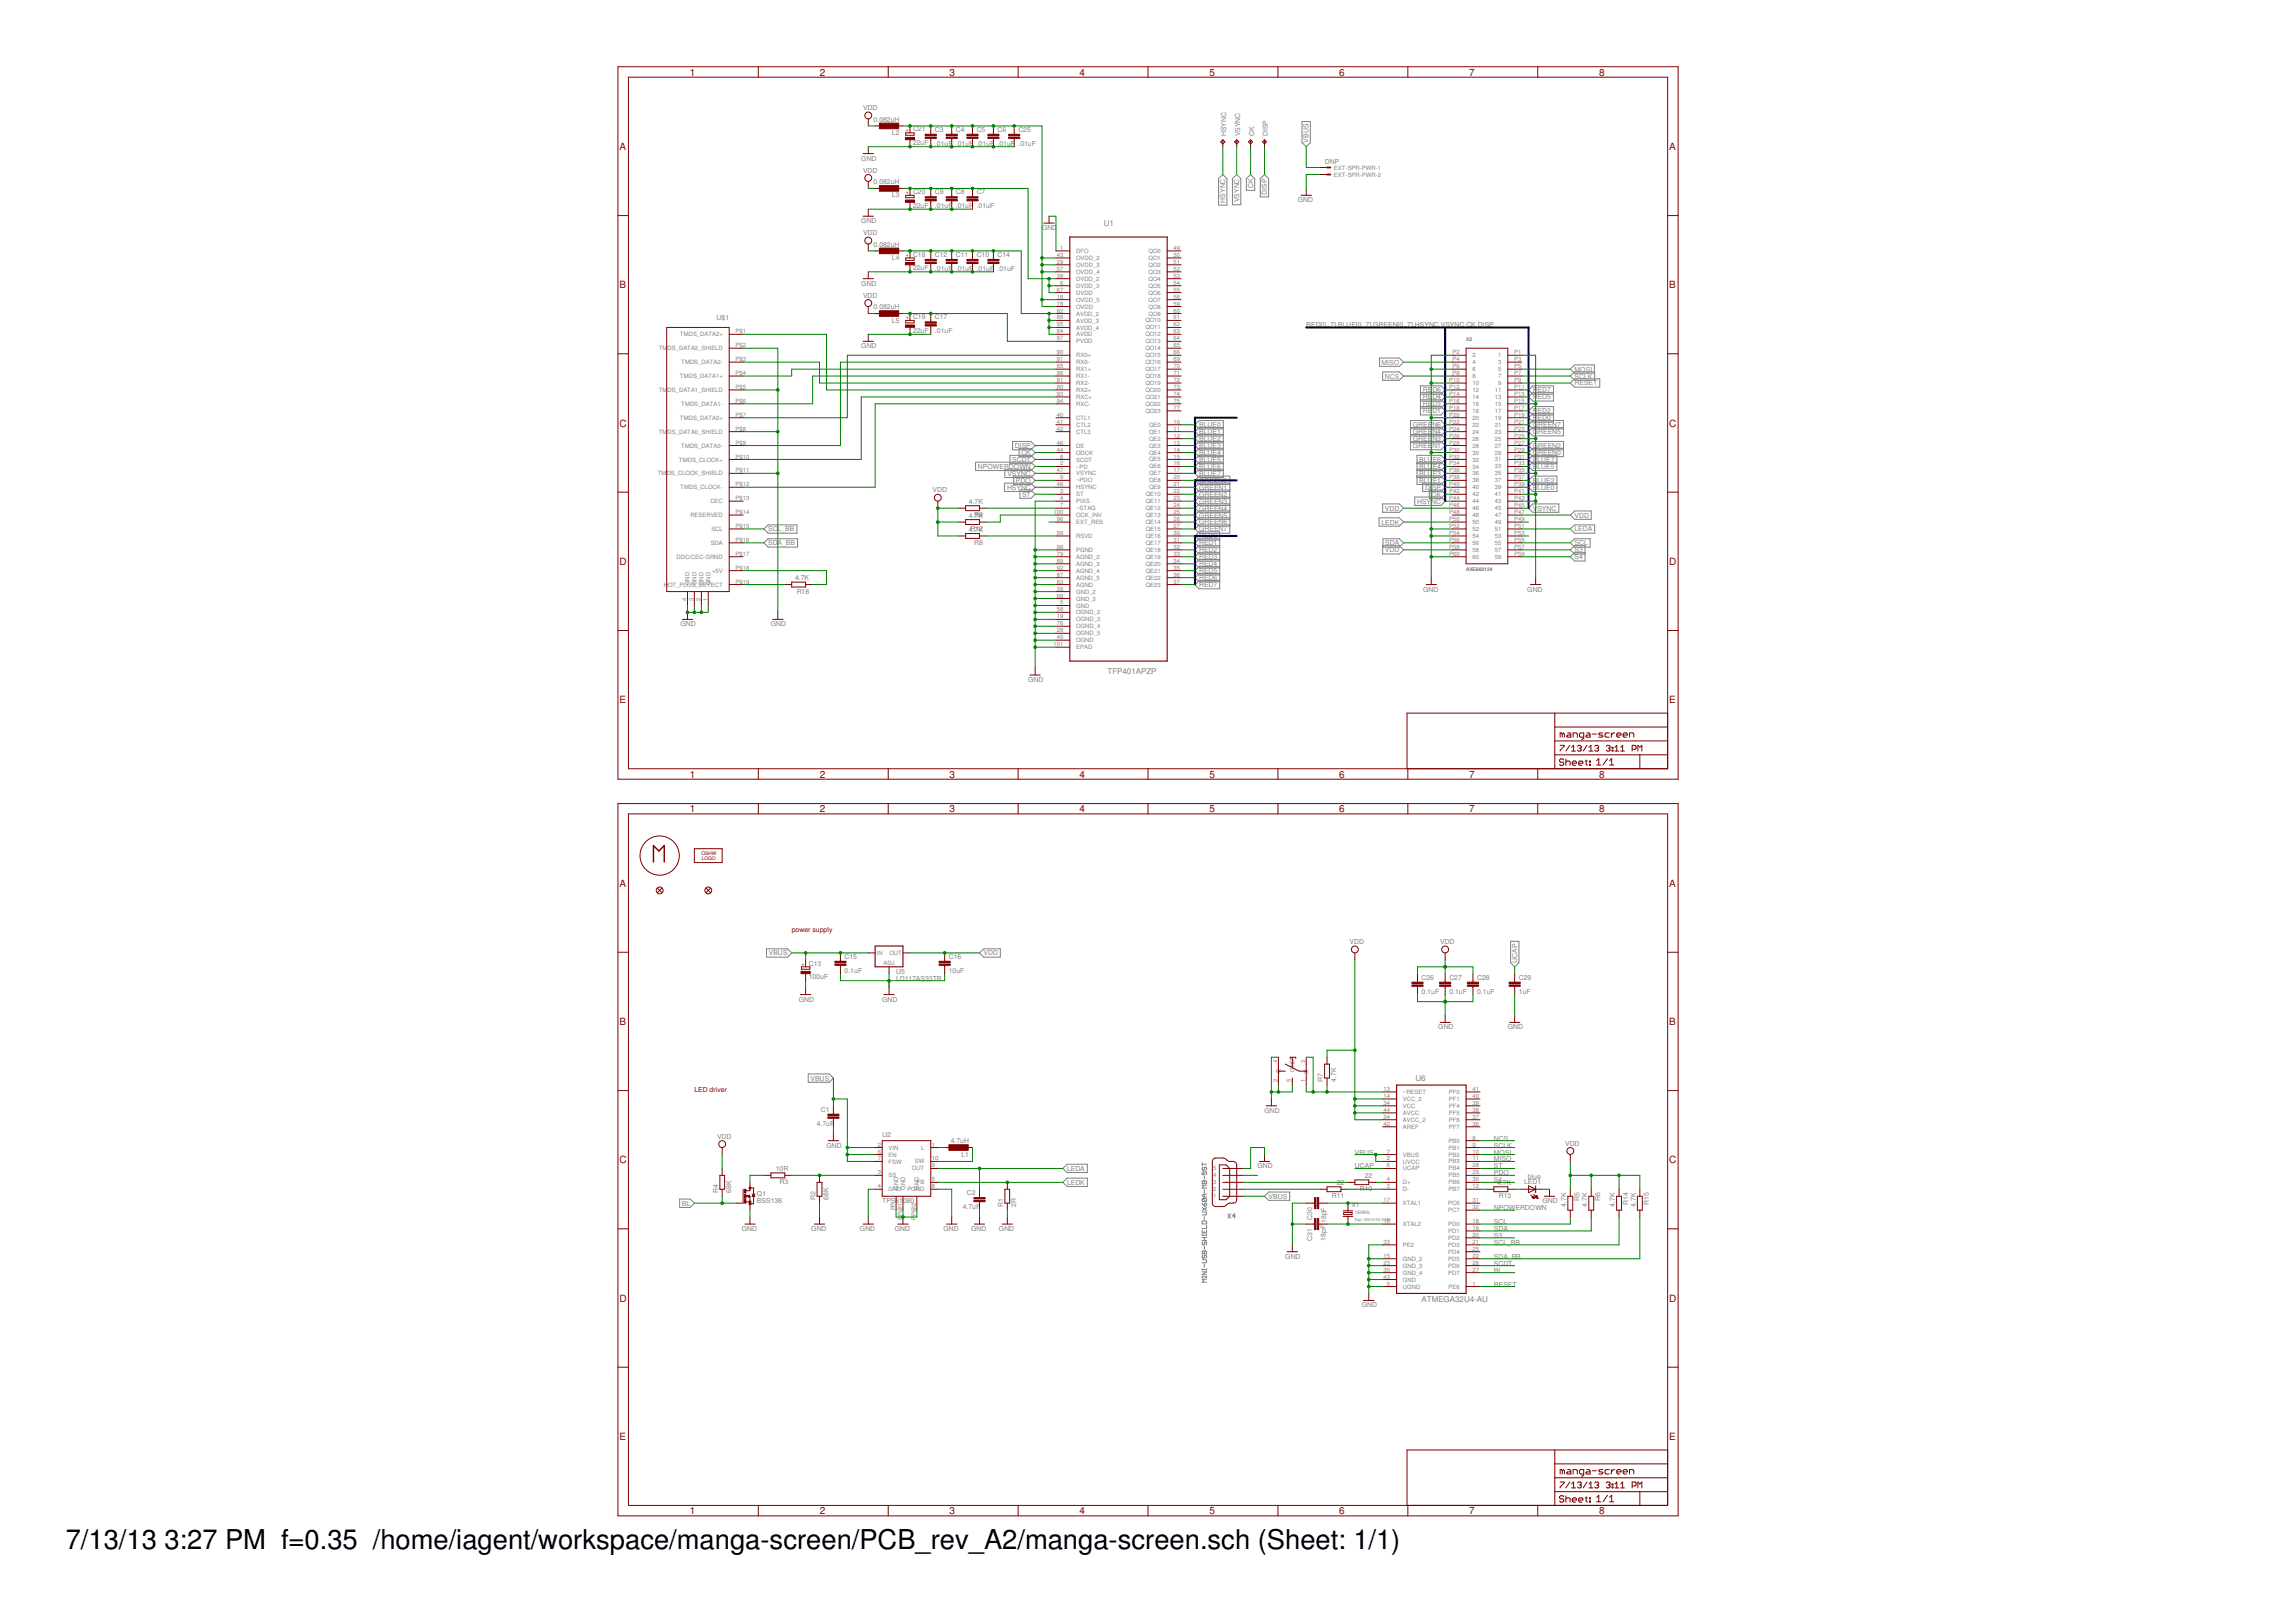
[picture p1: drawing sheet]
<svg xmlns="http://www.w3.org/2000/svg" width="297mm" height="210mm" viewBox="0 0 297 210" stroke-linecap="round" stroke-linejoin="round" font-family="sans-serif">
<defs><g id="words">
<g font-size="3.5">
<text x="8.5" y="200.4">7/13/13</text>
<text x="21.3" y="200.4">3:27 PM f=0.35 /home/iagent/workspace/manga-screen/PCB_rev_A2/manga-screen.sch (Sheet: 1/1)</text>
</g>
<g font-size="1.3" fill="#800000">
<text x="89.2" y="9.8">1</text>
<text x="106" y="9.8">2</text>
<text x="122.9" y="9.8">3</text>
<text x="139.7" y="9.8">4</text>
<text x="156.5" y="9.8">5</text>
<text x="173.3" y="9.8">6</text>
<text x="190.1" y="9.8">7</text>
<text x="206.9" y="9.8">8</text>
<text x="80.2" y="19.4">A</text>
<text x="216" y="19.4">A</text>
<text x="80.2" y="37.3">B</text>
<text x="216" y="37.3">B</text>
<text x="80.2" y="55.2">C</text>
<text x="216" y="55.2">C</text>
<text x="80.2" y="73.1">D</text>
<text x="216" y="73.1">D</text>
<text x="80.2" y="91">E</text>
<text x="216" y="91">E</text>
<text x="89.2" y="100.6">1</text>
<text x="106" y="100.6">2</text>
<text x="122.9" y="100.6">3</text>
<text x="139.7" y="100.6">4</text>
<text x="156.5" y="100.6">5</text>
<text x="173.3" y="100.6">6</text>
<text x="190.1" y="100.6">7</text>
<text x="206.9" y="100.6">8</text>
<text x="89.2" y="105.1">1</text>
<text x="106" y="105.1">2</text>
<text x="122.9" y="105.1">3</text>
<text x="139.7" y="105.1">4</text>
<text x="156.5" y="105.1">5</text>
<text x="173.3" y="105.1">6</text>
<text x="190.1" y="105.1">7</text>
<text x="206.9" y="105.1">8</text>
<text x="80.2" y="114.7">A</text>
<text x="216" y="114.7">A</text>
<text x="80.2" y="132.6">B</text>
<text x="216" y="132.6">B</text>
<text x="80.2" y="150.5">C</text>
<text x="216" y="150.5">C</text>
<text x="80.2" y="168.4">D</text>
<text x="216" y="168.4">D</text>
<text x="80.2" y="186.3">E</text>
<text x="216" y="186.3">E</text>
<text x="89.2" y="196">1</text>
<text x="106" y="196">2</text>
<text x="122.9" y="196">3</text>
<text x="139.7" y="196">4</text>
<text x="156.5" y="196">5</text>
<text x="173.3" y="196">6</text>
<text x="190.1" y="196">7</text>
<text x="206.9" y="196">8</text>
</g>
<g font-size="1" fill="#808080">
<text x="142.8" y="29.2">U1</text>
<text x="143.3" y="87.2">TFP401APZP</text>
<text x="183.1" y="139.9">U6</text>
<text x="183.9" y="168.4">ATMEGA32U4-AU</text>
</g>
<g font-size=".9" fill="#808080">
<text x="111.6" y="14.3">VDD</text>
<text x="113" y="15.8">0.082uH</text>
<text x="115.4" y="17.5">L2</text>
<text x="118.1" y="17">C21</text>
<text x="121" y="17.1">C3</text>
<text x="123.7" y="17.1">C4</text>
<text x="126.4" y="17.1">C5</text>
<text x="129.1" y="17.1">C6</text>
<text x="131.8" y="17.1">C25</text>
<text x="158.6" y="17.6" transform="rotate(-90 158.6 17.6)">HSYNC</text>
<text x="160.4" y="17.6" transform="rotate(-90 160.4 17.6)">VSYNC</text>
<text x="162.2" y="17.6" transform="rotate(-90 162.2 17.6)">CK</text>
<text x="164" y="17.6" transform="rotate(-90 164 17.6)">DISP</text>
<text x="111.4" y="20.8">GND</text>
<text x="111.6" y="22.4">VDD</text>
<text x="113" y="23.8">0.082uH</text>
<text x="118.1" y="18.8">22uF</text>
<text x="121" y="18.9">.01uF .01uF .01uF .01uF .01uF</text>
<text x="169.3" y="18.4" transform="rotate(-90 169.3 18.4)">VBUS</text>
<text x="171.4" y="21.2">DNP</text>
<text x="111.4" y="28.9">GND</text>
<text x="115.4" y="25.5">L3</text>
<text x="118.1" y="26.9">22uF</text>
<text x="118.1" y="25.1">C20</text>
<text x="121" y="26.9">.01uF .01uF .01uF</text>
<text x="121" y="25.1">C9</text>
<text x="123.7" y="25.1">C8</text>
<text x="126.4" y="25.1">C7</text>
<text x="134.8" y="29.8">GND</text>
<text x="158.5" y="26.2" transform="rotate(-90 158.5 26.2)">HSYNC</text>
<text x="160.3" y="26.2" transform="rotate(-90 160.3 26.2)">VSYNC</text>
<text x="162.1" y="24.4" transform="rotate(-90 162.1 24.4)">CK</text>
<text x="163.9" y="25.2" transform="rotate(-90 163.9 25.2)">DISP</text>
<text x="167.9" y="26.2">GND</text>
<text x="111.6" y="30.5">VDD</text>
<text x="113" y="31.9">0.082uH</text>
<text x="115.4" y="33.6">L4</text>
<text x="118.1" y="35">22uF</text>
<text x="118.1" y="33.2">C18</text>
<text x="121" y="35">.01uF .01uF .01uF .01uF</text>
<text x="121" y="33.2">C12</text>
<text x="123.7" y="33.2">C11</text>
<text x="126.4" y="33.2">C10</text>
<text x="129.1" y="33.2">C14</text>
<text x="92.7" y="41.5">U$1</text>
<text x="111.4" y="37">GND</text>
<text x="111.6" y="38.5">VDD</text>
<text x="113" y="40">0.082uH</text>
<text x="115.4" y="41.7">L5</text>
<text x="118.1" y="41.3">C19</text>
<text x="121" y="41.3">C17</text>
<text x="111.4" y="45.1">GND</text>
<text x="118.1" y="43.1">22uF</text>
<text x="121" y="43.1">.01uF</text>
<text x="169" y="42.4">RED[0..7],BLUE[0..7],GREEN[0..7],HSYNC,VSYNC,CK,DISP</text>
<text x="178.7" y="47.2">MISO</text>
<text x="179.2" y="49">NCS</text>
<text x="184.1" y="53.5">RE</text>
<text x="184.1" y="52.6">RE</text>
<text x="184.1" y="51.7">RE</text>
<text x="184.1" y="50.8">RE</text>
<text x="185.3" y="53.5">D1</text>
<text x="185.3" y="52.6">D3</text>
<text x="185.3" y="51.7">D4</text>
<text x="185.3" y="50.8">D6</text>
<text x="198.3" y="53.5">RED2</text>
<text x="198.3" y="51.7">RED5</text>
<text x="198.3" y="50.8">RED7</text>
<text x="203.7" y="49.9">RESET</text>
<text x="203.7" y="49">SCLK</text>
<text x="203.7" y="48.1">MOSI</text>
<text x="131" y="59.8">SCDT</text>
<text x="131.3" y="58">DISP</text>
<text x="132.1" y="58.9">CK</text>
<text x="155.1" y="55.3">BLUE0</text>
<text x="155.1" y="56.2">BLUE1</text>
<text x="155.1" y="57.1">BLUE2</text>
<text x="155.1" y="58">BLUE3</text>
<text x="155.1" y="58.9">BLUE4</text>
<text x="155.1" y="59.8">BLUE5</text>
<text x="182.8" y="58">GREE</text>
<text x="182.8" y="57.1">GREE</text>
<text x="182.8" y="56.2">GREE</text>
<text x="182.8" y="55.3">GREE</text>
<text x="183.6" y="59.8">BLU</text>
<text x="185.3" y="58">N1</text>
<text x="185.3" y="57.1">N3</text>
<text x="185.3" y="56.2">N4</text>
<text x="185.3" y="55.3">N6</text>
<text x="185.4" y="59.8">E6</text>
<text x="198.3" y="54.4">RED0</text>
<text x="198.3" y="58.9">GREEN0</text>
<text x="198.3" y="58">GREEN2</text>
<text x="198.3" y="56.2">GREEN5</text>
<text x="198.3" y="55.3">GREEN7</text>
<text x="198.3" y="59.8">B</text>
<text x="198.9" y="59.8">LUE7</text>
<text x="120.6" y="63.7">VDD</text>
<text x="125.3" y="65.2">4.7K</text>
<text x="126.5" y="60.7">NPOWERDOWN</text>
<text x="130.3" y="63.4">HSYNC</text>
<text x="130.3" y="61.6">VSYNC</text>
<text x="131.4" y="62.5">PDO</text>
<text x="132.2" y="64.3">ST</text>
<text x="155.1" y="62.5">GREEN0</text>
<text x="155.1" y="63.4">GREEN1</text>
<text x="155.1" y="64.3">GREEN2</text>
<text x="155.1" y="65.2">GREEN3</text>
<text x="155.1" y="60.7">BLUE6</text>
<text x="155.1" y="61.6">BLUE7</text>
<text x="183.3" y="65.2">HSYNC</text>
<text x="183.6" y="62.5">BLU</text>
<text x="183.6" y="61.6">BLU</text>
<text x="183.6" y="60.7">BLU</text>
<text x="184.4" y="63.4">DI</text>
<text x="185.2" y="64.3">CK</text>
<text x="185.2" y="63.4">SP</text>
<text x="185.4" y="62.5">E1</text>
<text x="185.4" y="61.6">E3</text>
<text x="185.4" y="60.7">E4</text>
<text x="198.3" y="63.4">B</text>
<text x="198.3" y="62.5">B</text>
<text x="198.3" y="60.7">B</text>
<text x="198.9" y="63.4">LUE0</text>
<text x="198.9" y="62.5">LUE2</text>
<text x="198.9" y="60.7">LUE5</text>
<text x="99.4" y="68.8">SCL_BB</text>
<text x="99.4" y="70.6">SDA_BB</text>
<text x="125.3" y="68.8">4R.71K</text>
<text x="125.3" y="67">4.R9</text>
<text x="126" y="70.5">R8</text>
<text x="126.1" y="67">7K</text>
<text x="126.7" y="68.7">2</text>
<text x="155.1" y="69.7">RED0</text>
<text x="155.1" y="70.6">RED1</text>
<text x="155.1" y="71.5">RED2</text>
<text x="155.1" y="66.1">GREEN4</text>
<text x="155.1" y="67">GREEN5</text>
<text x="155.1" y="67.9">GREEN6</text>
<text x="155.1" y="68.8">GREEN7</text>
<text x="178.7" y="67.9">LEDK</text>
<text x="179.2" y="66.1">VDD</text>
<text x="179.2" y="71.5">VDD</text>
<text x="179.2" y="70.6">SDA</text>
<text x="198.3" y="66.1">V</text>
<text x="198.9" y="66.1">SYNC</text>
<text x="203.7" y="67">VDD</text>
<text x="203.7" y="68.8">LEDA</text>
<text x="203.7" y="70.6">SCL</text>
<text x="203.7" y="71.5">S3</text>
<text x="102.9" y="75.1">4.7K</text>
<text x="103.1" y="76.8">R18</text>
<text x="155.1" y="72.4">RED3</text>
<text x="155.1" y="73.3">RED4</text>
<text x="155.1" y="74.2">RED5</text>
<text x="155.1" y="75.1">RED6</text>
<text x="155.1" y="76">RED7</text>
<text x="184.1" y="76.5">GND</text>
<text x="197.6" y="76.5">GND</text>
<text x="203.7" y="72.4">S4</text>
<text x="88" y="81">GND</text>
<text x="99.7" y="81">GND</text>
<text x="133" y="88.2">GND</text>
<text x="99.5" y="123.6">VBUS</text>
<text x="104.6" y="124.9">C13</text>
<text x="109.3" y="125.9">0.1uF</text>
<text x="109.3" y="124.1">C15</text>
<text x="122.8" y="125.9">10uF</text>
<text x="122.8" y="124.1">C16</text>
<text x="127.3" y="123.6">VDD</text>
<text x="174.6" y="122.2">VDD</text>
<text x="186.3" y="122.2">VDD</text>
<text x="196.3" y="124.6" transform="rotate(-90 196.3 124.6)">UCAP</text>
<text x="103.3" y="129.6">GND</text>
<text x="104.6" y="126.7">100uF</text>
<text x="114.1" y="129.6">GND</text>
<text x="115.9" y="126.9">LD117AS33TR</text>
<text x="115.9" y="126">U5</text>
<text x="183.9" y="128.6">0.1uF</text>
<text x="183.9" y="126.8">C26</text>
<text x="187.5" y="128.6">0.1uF</text>
<text x="187.5" y="126.8">C27</text>
<text x="191.1" y="128.6">0.1uF</text>
<text x="191.1" y="126.8">C28</text>
<text x="196.5" y="128.6">1uF</text>
<text x="196.5" y="126.8">C29</text>
<text x="186.1" y="133.2">GND</text>
<text x="195.1" y="133.2">GND</text>
<text x="104.9" y="139.8">VBUS</text>
<text x="106.2" y="143.9">C1</text>
<text x="171.2" y="140" transform="rotate(-90 171.2 140)">R7</text>
<text x="172.9" y="140" transform="rotate(-90 172.9 140)">4.7K</text>
<text x="92.8" y="147.4">VDD</text>
<text x="105.7" y="145.7">4.7uF</text>
<text x="106.9" y="148.5">GND</text>
<text x="114.1" y="147.2">U2</text>
<text x="123" y="148">4.7uH</text>
<text x="124.4" y="149.7">L1</text>
<text x="163.6" y="144">GND</text>
<text x="175.3" y="149.4">VBUS</text>
<text x="193.3" y="148.5">SCLK</text>
<text x="193.3" y="149.4">MOSI</text>
<text x="193.3" y="147.6">NCS</text>
<text x="202.5" y="148.3">VDD</text>
<text x="92.9" y="154.4" transform="rotate(-90 92.9 154.4)">R4</text>
<text x="94.6" y="154.4" transform="rotate(-90 94.6 154.4)">68K</text>
<text x="97.9" y="155.7">BSS138</text>
<text x="97.9" y="154.8">Q1</text>
<text x="100.4" y="151.6">10R</text>
<text x="100.9" y="153.3">R3</text>
<text x="105.5" y="155.3" transform="rotate(-90 105.5 155.3)">R2</text>
<text x="107.2" y="155.3" transform="rotate(-90 107.2 155.3)">68K</text>
<text x="114.1" y="155.7">TPS61080</text>
<text x="125.1" y="154.7">C2</text>
<text x="138" y="153.3">LEDK</text>
<text x="138" y="151.5">LEDA</text>
<text x="162.7" y="151.2">GND</text>
<text x="164.1" y="155.1">VBUS</text>
<text x="172.3" y="155.1">R11</text>
<text x="173" y="153.4">22</text>
<text x="175.3" y="151.2">UCAP</text>
<text x="175.9" y="154.2">R10</text>
<text x="176.6" y="152.5">22</text>
<text x="193.3" y="150.3">MISO</text>
<text x="193.3" y="152.1">PDO</text>
<text x="193.3" y="151.2">ST</text>
<text x="193.3" y="153">S4</text>
<text x="193.7" y="153.4">4.7K</text>
<text x="193.9" y="155.1">R13</text>
<text x="197.2" y="153.3">LED1</text>
<text x="197.7" y="152.5">blue</text>
<text x="199.6" y="155.7">GND</text>
<text x="204.3" y="155.5" transform="rotate(-90 204.3 155.5)">R5</text>
<text x="207" y="155.5" transform="rotate(-90 207 155.5)">R6</text>
<text x="210.6" y="156" transform="rotate(-90 210.6 156)">R14</text>
<text x="213.3" y="156" transform="rotate(-90 213.3 156)">R15</text>
<text x="88.2" y="156">BL</text>
<text x="96" y="159.3">GND</text>
<text x="105" y="159.3">GND</text>
<text x="111.3" y="159.3">GND</text>
<text x="115.8" y="159.3">GND</text>
<text x="122" y="159.3">GND</text>
<text x="124.6" y="156.5">4.7uF</text>
<text x="125.6" y="159.3">GND</text>
<text x="129.2" y="159.3">GND</text>
<text x="129.8" y="156.1" transform="rotate(-90 129.8 156.1)">R1</text>
<text x="131.5" y="156.1" transform="rotate(-90 131.5 156.1)">2R</text>
<text x="169.7" y="160.6" transform="rotate(-90 169.7 160.6)">C31</text>
<text x="169.8" y="157.8" transform="rotate(-90 169.8 157.8)">C30</text>
<text x="171.5" y="160.6" transform="rotate(-90 171.5 160.6)">18pF 18pF</text>
<text x="174.8" y="156.1">X1</text>
<text x="193.3" y="156.6">NPOWERDOWN</text>
<text x="193.3" y="159.3">SDA</text>
<text x="193.3" y="158.4">SCL</text>
<text x="193.3" y="160.2">S3</text>
<text x="193.3" y="161.1">SCL_BB</text>
<text x="202.6" y="156.2" transform="rotate(-90 202.6 156.2)">4.7K</text>
<text x="205.3" y="156.2" transform="rotate(-90 205.3 156.2)">4.7K</text>
<text x="208.9" y="156.2" transform="rotate(-90 208.9 156.2)">4.7K</text>
<text x="211.6" y="156.2" transform="rotate(-90 211.6 156.2)">4.7K</text>
<text x="166.3" y="162.9">GND</text>
<text x="193.3" y="164.7">BL</text>
<text x="193.3" y="166.5">RESET</text>
<text x="193.3" y="163.8">SCDT</text>
<text x="193.3" y="162.9">SDA_BB</text>
<text x="176.2" y="169.2">GND</text>
</g>
<g font-size=".9" fill="#800000">
<text x="102.4" y="120.6">power supply</text>
<text x="89.8" y="141.3">LED driver</text>
</g>
<g font-size=".8" fill="#808080">
<text x="172.6" y="22">EXT-SPR-PWR-1</text>
<text x="172.6" y="22.9">EXT-SPR-PWR-2</text>
<text x="136.7" y="33.3">43</text>
<text x="136.7" y="34.2">29</text>
<text x="136.7" y="35">57</text>
<text x="136.7" y="35.9">38</text>
<text x="137.2" y="32.4">1</text>
<text x="139.2" y="32.7">DFO</text>
<text x="139.2" y="33.6">OVDD_2</text>
<text x="139.2" y="34.5">OVDD_3</text>
<text x="139.2" y="35.4">OVDD_4</text>
<text x="148.6" y="32.7">QO0</text>
<text x="148.6" y="33.6">QO1</text>
<text x="148.6" y="34.5">QO2</text>
<text x="148.6" y="35.4">QO3</text>
<text x="151.8" y="32.4">49</text>
<text x="151.8" y="33.3">50</text>
<text x="151.8" y="34.2">51</text>
<text x="151.8" y="35">52</text>
<text x="151.8" y="35.9">53</text>
<text x="136.7" y="37.7">67</text>
<text x="136.7" y="38.6">18</text>
<text x="136.7" y="39.5">78</text>
<text x="136.7" y="40.4">82</text>
<text x="136.7" y="41.3">88</text>
<text x="137.2" y="36.8">6</text>
<text x="139.2" y="36.3">DVDD_2</text>
<text x="139.2" y="37.2">DVDD_3</text>
<text x="139.2" y="38.1">DVDD</text>
<text x="139.2" y="39">OVDD_5</text>
<text x="139.2" y="39.9">OVDD</text>
<text x="139.2" y="40.8">AVDD_2</text>
<text x="139.2" y="41.7">AVDD_3</text>
<text x="148.2" y="41.7">QO10</text>
<text x="148.6" y="36.3">QO4</text>
<text x="148.6" y="37.2">QO5</text>
<text x="148.6" y="38.1">QO6</text>
<text x="148.6" y="39">QO7</text>
<text x="148.6" y="39.9">QO8</text>
<text x="148.6" y="40.8">QO9</text>
<text x="151.8" y="36.8">54</text>
<text x="151.8" y="37.7">55</text>
<text x="151.8" y="38.6">56</text>
<text x="151.8" y="39.5">59</text>
<text x="151.8" y="40.4">60</text>
<text x="151.8" y="41.3">61</text>
<text x="85.2" y="45.3">TM</text>
<text x="86.4" y="45.3">DS_DATA2_SHIELD</text>
<text x="88" y="43.5">TMDS_DATA2+</text>
<text x="88.1" y="47.1">TMDS_DATA2-</text>
<text x="95.2" y="43.1">P$1</text>
<text x="95.2" y="46.7">P$3</text>
<text x="95.2" y="44.9">P$2</text>
<text x="136.7" y="42.2">95</text>
<text x="136.7" y="43.1">84</text>
<text x="136.7" y="44">97</text>
<text x="136.7" y="45.8">90</text>
<text x="136.7" y="46.7">91</text>
<text x="136.7" y="47.6">85</text>
<text x="139.2" y="42.6">AVDD_4</text>
<text x="139.2" y="43.5">AVDD</text>
<text x="139.2" y="44.4">PVDD</text>
<text x="139.2" y="46.2">RX0+</text>
<text x="139.2" y="47.1">RX0-</text>
<text x="148.2" y="42.6">QO11</text>
<text x="148.2" y="43.5">QO12</text>
<text x="148.2" y="44.4">QO13</text>
<text x="148.2" y="45.3">QO14</text>
<text x="148.2" y="46.2">QO15</text>
<text x="148.2" y="47.1">QO16</text>
<text x="151.8" y="42.2">62</text>
<text x="151.8" y="43.1">63</text>
<text x="151.8" y="44">64</text>
<text x="151.8" y="44.9">65</text>
<text x="151.8" y="45.8">66</text>
<text x="151.8" y="46.7">69</text>
<text x="151.8" y="47.6">70</text>
<text x="187.9" y="45.8">P2</text>
<text x="187.9" y="46.7">P4</text>
<text x="187.9" y="47.6">P6</text>
<text x="190.5" y="46.2">2</text>
<text x="190.5" y="47.1">4</text>
<text x="193.8" y="47.1">3</text>
<text x="193.8" y="46.2">1</text>
<text x="195.9" y="47.6">P5</text>
<text x="195.9" y="46.7">P3</text>
<text x="195.9" y="45.8">P1</text>
<text x="85.2" y="50.7">TM</text>
<text x="86.4" y="50.7">DS_DATA1_SHIELD</text>
<text x="88" y="48.9">TMDS_DATA1+</text>
<text x="88.1" y="52.5">TMDS_DATA1-</text>
<text x="95.2" y="53.9">P$7</text>
<text x="95.2" y="48.5">P$4</text>
<text x="95.2" y="52.1">P$6</text>
<text x="95.2" y="50.3">P$5</text>
<text x="136.7" y="48.5">86</text>
<text x="136.7" y="49.4">81</text>
<text x="136.7" y="50.3">80</text>
<text x="136.7" y="51.2">93</text>
<text x="136.7" y="52.1">94</text>
<text x="136.7" y="53.9">40</text>
<text x="139.2" y="48">RX1+</text>
<text x="139.2" y="48.9">RX1-</text>
<text x="139.2" y="49.8">RX2-</text>
<text x="139.2" y="50.7">RX2+</text>
<text x="139.2" y="51.6">RXC+</text>
<text x="139.2" y="52.5">RXC-</text>
<text x="148.2" y="48">QO17</text>
<text x="148.2" y="48.9">QO18</text>
<text x="148.2" y="49.8">QO19</text>
<text x="148.2" y="50.7">QO20</text>
<text x="148.2" y="51.6">QO21</text>
<text x="148.2" y="52.5">QO22</text>
<text x="148.2" y="53.4">QO23</text>
<text x="151.8" y="48.5">71</text>
<text x="151.8" y="49.4">72</text>
<text x="151.8" y="50.3">73</text>
<text x="151.8" y="51.2">74</text>
<text x="151.8" y="52.1">75</text>
<text x="151.8" y="53">77</text>
<text x="187.5" y="49.4">P10</text>
<text x="187.5" y="50.3">P12</text>
<text x="187.5" y="51.2">P14</text>
<text x="187.5" y="52.1">P16</text>
<text x="187.5" y="53">P18</text>
<text x="187.5" y="53.9">P20</text>
<text x="187.9" y="48.5">P8</text>
<text x="190.5" y="48">6</text>
<text x="190.5" y="48.9">8</text>
<text x="190.5" y="49.8">10</text>
<text x="190.5" y="50.7">12</text>
<text x="190.5" y="51.6">14</text>
<text x="190.5" y="52.5">16</text>
<text x="190.5" y="53.4">18</text>
<text x="193.4" y="53.4">17</text>
<text x="193.4" y="52.5">15</text>
<text x="193.4" y="51.6">13</text>
<text x="193.4" y="50.7">11</text>
<text x="193.8" y="49.8">9</text>
<text x="193.8" y="48.9">7</text>
<text x="193.8" y="48">5</text>
<text x="195.9" y="53.9">P19</text>
<text x="195.9" y="53">P17</text>
<text x="195.9" y="52.1">P15</text>
<text x="195.9" y="51.2">P13</text>
<text x="195.9" y="50.3">P11</text>
<text x="195.9" y="49.4">P9</text>
<text x="195.9" y="48.5">P7</text>
<text x="85.2" y="56.1">TM</text>
<text x="86.4" y="56.1">DS_DATA0_SHIELD</text>
<text x="87.8" y="59.7">TMDS_CLOCK+</text>
<text x="88" y="54.3">TMDS_DATA0+</text>
<text x="88.1" y="57.9">TMDS_DATA0-</text>
<text x="95.2" y="59.3">P$10</text>
<text x="95.2" y="57.5">P$9</text>
<text x="95.2" y="55.7">P$8</text>
<text x="136.7" y="54.8">41</text>
<text x="136.7" y="55.7">42</text>
<text x="136.7" y="57.5">46</text>
<text x="136.7" y="58.4">44</text>
<text x="137.2" y="59.3">8</text>
<text x="139.2" y="54.3">CTL1</text>
<text x="139.2" y="55.2">CTL2</text>
<text x="139.2" y="56.1">CTL3</text>
<text x="139.2" y="57.9">DE</text>
<text x="139.2" y="58.8">ODCK</text>
<text x="139.2" y="59.7">SCDT</text>
<text x="148.7" y="55.2">QE0</text>
<text x="148.7" y="56.1">QE1</text>
<text x="148.7" y="57">QE2</text>
<text x="148.7" y="57.9">QE3</text>
<text x="148.7" y="58.8">QE4</text>
<text x="148.7" y="59.7">QE5</text>
<text x="151.8" y="54.8">10</text>
<text x="151.8" y="55.7">11</text>
<text x="151.8" y="56.6">12</text>
<text x="151.8" y="57.5">13</text>
<text x="151.8" y="58.4">14</text>
<text x="151.8" y="59.3">15</text>
<text x="187.5" y="54.8">P22</text>
<text x="187.5" y="55.7">P24</text>
<text x="187.5" y="56.6">P26</text>
<text x="187.5" y="57.5">P28</text>
<text x="187.5" y="58.4">P30</text>
<text x="187.5" y="59.3">P32</text>
<text x="190.5" y="54.3">20</text>
<text x="190.5" y="55.2">22</text>
<text x="190.5" y="56.1">24</text>
<text x="190.5" y="57">26</text>
<text x="190.5" y="57.9">28</text>
<text x="190.5" y="58.8">30</text>
<text x="190.5" y="59.7">32</text>
<text x="193.4" y="59.7">31</text>
<text x="193.4" y="58.8">29</text>
<text x="193.4" y="57.9">27</text>
<text x="193.4" y="57">25</text>
<text x="193.4" y="56.1">23</text>
<text x="193.4" y="55.2">21</text>
<text x="193.4" y="54.3">19</text>
<text x="195.9" y="59.3">P31</text>
<text x="195.9" y="58.4">P29</text>
<text x="195.9" y="57.5">P27</text>
<text x="195.9" y="56.6">P25</text>
<text x="195.9" y="55.7">P23</text>
<text x="195.9" y="54.8">P21</text>
<text x="85.1" y="61.5">TMDS_CLOCK_SHIELD</text>
<text x="88" y="63.3">TMDS_CLOCK-</text>
<text x="91.9" y="65.1">CEC</text>
<text x="95.2" y="64.7">P$13</text>
<text x="95.2" y="62.9">P$12</text>
<text x="95.2" y="61.1">P$11</text>
<text x="136.7" y="61.1">47</text>
<text x="136.7" y="62.9">48</text>
<text x="137.2" y="60.2">2</text>
<text x="137.2" y="62">9</text>
<text x="137.2" y="63.8">3</text>
<text x="137.2" y="64.7">4</text>
<text x="137.2" y="65.6">7</text>
<text x="139.2" y="60.6">~PD</text>
<text x="139.2" y="61.5">VSYNC</text>
<text x="139.2" y="62.4">~PDO</text>
<text x="139.2" y="63.3">HSYNC</text>
<text x="139.2" y="64.2">ST</text>
<text x="139.2" y="65.1">PIXS</text>
<text x="148.2" y="64.2">QE10</text>
<text x="148.2" y="65.1">QE11</text>
<text x="148.7" y="60.6">QE6</text>
<text x="148.7" y="61.5">QE7</text>
<text x="148.7" y="62.4">QE8</text>
<text x="148.7" y="63.3">QE9</text>
<text x="151.8" y="60.2">16</text>
<text x="151.8" y="61.1">17</text>
<text x="151.8" y="62">20</text>
<text x="151.8" y="62.9">21</text>
<text x="151.8" y="63.8">22</text>
<text x="151.8" y="64.7">23</text>
<text x="151.8" y="65.6">24</text>
<text x="187.5" y="60.2">P34</text>
<text x="187.5" y="61.1">P36</text>
<text x="187.5" y="62">P38</text>
<text x="187.5" y="62.9">P40</text>
<text x="187.5" y="63.8">P42</text>
<text x="187.5" y="64.7">P44</text>
<text x="187.5" y="65.6">P46</text>
<text x="190.5" y="60.6">34</text>
<text x="190.5" y="61.5">36</text>
<text x="190.5" y="62.4">38</text>
<text x="190.5" y="63.3">40</text>
<text x="190.5" y="64.2">42</text>
<text x="190.5" y="65.1">44</text>
<text x="193.4" y="65.1">43</text>
<text x="193.4" y="64.2">41</text>
<text x="193.4" y="63.3">39</text>
<text x="193.4" y="62.4">37</text>
<text x="193.4" y="61.5">35</text>
<text x="193.4" y="60.6">33</text>
<text x="195.9" y="65.6">P45</text>
<text x="195.9" y="64.7">P43</text>
<text x="195.9" y="63.8">P41</text>
<text x="195.9" y="62.9">P39</text>
<text x="195.9" y="62">P37</text>
<text x="195.9" y="61.1">P35</text>
<text x="195.9" y="60.2">P33</text>
<text x="89.3" y="66.9">RESERVED</text>
<text x="91.9" y="70.5">SDA</text>
<text x="92" y="68.7">SCL</text>
<text x="95.2" y="71.9">P$17</text>
<text x="95.2" y="66.5">P$14</text>
<text x="95.2" y="68.3">P$15</text>
<text x="95.2" y="70.1">P$16</text>
<text x="136.3" y="66.5">100</text>
<text x="136.7" y="67.4">96</text>
<text x="136.7" y="69.2">99</text>
<text x="136.7" y="71">98</text>
<text x="136.7" y="71.9">79</text>
<text x="139.2" y="66">~STAG</text>
<text x="139.2" y="66.9">OCK_INV</text>
<text x="139.2" y="67.8">EXT_RES</text>
<text x="139.2" y="69.6">RSVD</text>
<text x="139.2" y="71.4">PGND</text>
<text x="148.2" y="66">QE12</text>
<text x="148.2" y="66.9">QE13</text>
<text x="148.2" y="67.8">QE14</text>
<text x="148.2" y="68.7">QE15</text>
<text x="148.2" y="69.6">QE16</text>
<text x="148.2" y="70.5">QE17</text>
<text x="148.2" y="71.4">QE18</text>
<text x="151.8" y="66.5">25</text>
<text x="151.8" y="67.4">26</text>
<text x="151.8" y="68.3">27</text>
<text x="151.8" y="69.2">30</text>
<text x="151.8" y="70.1">31</text>
<text x="151.8" y="71">32</text>
<text x="151.8" y="71.9">33</text>
<text x="187.5" y="66.5">P48</text>
<text x="187.5" y="67.4">P50</text>
<text x="187.5" y="68.3">P52</text>
<text x="187.5" y="69.2">P54</text>
<text x="187.5" y="70.1">P56</text>
<text x="187.5" y="71">P58</text>
<text x="187.5" y="71.9">P60</text>
<text x="190.5" y="66">46</text>
<text x="190.5" y="66.9">48</text>
<text x="190.5" y="67.8">50</text>
<text x="190.5" y="68.7">52</text>
<text x="190.5" y="69.6">54</text>
<text x="190.5" y="70.5">56</text>
<text x="190.5" y="71.4">58</text>
<text x="193.4" y="71.4">57</text>
<text x="193.4" y="70.5">55</text>
<text x="193.4" y="69.6">53</text>
<text x="193.4" y="68.7">51</text>
<text x="193.4" y="67.8">49</text>
<text x="193.4" y="66.9">47</text>
<text x="193.4" y="66">45</text>
<text x="195.9" y="71.9">P59</text>
<text x="195.9" y="71">P57</text>
<text x="195.9" y="70.1">P55</text>
<text x="195.9" y="69.2">P53</text>
<text x="195.9" y="68.3">P51</text>
<text x="195.9" y="67.4">P49</text>
<text x="195.9" y="66.5">P47</text>
<text x="85.9" y="75.9">H</text>
<text x="86.4" y="75.9">OT_PLUG_DETECT</text>
<text x="87.5" y="72.3">DDC/CEC-GRND</text>
<text x="88.8" y="77.8" transform="rotate(-90 88.8 77.8)">4</text>
<text x="89.2" y="75.7" transform="rotate(-90 89.2 75.7)">GND</text>
<text x="89.7" y="77.8" transform="rotate(-90 89.7 77.8)">3</text>
<text x="90.1" y="75.7" transform="rotate(-90 90.1 75.7)">GND</text>
<text x="90.6" y="77.8" transform="rotate(-90 90.6 77.8)">2</text>
<text x="91" y="75.7" transform="rotate(-90 91 75.7)">GND</text>
<text x="91.5" y="77.8" transform="rotate(-90 91.5 77.8)">1</text>
<text x="91.9" y="75.7" transform="rotate(-90 91.9 75.7)">GND</text>
<text x="92.1" y="74.1">+5V</text>
<text x="95.2" y="73.7">P$18</text>
<text x="95.2" y="75.5">P$19</text>
<text x="136.7" y="72.8">89</text>
<text x="136.7" y="73.7">92</text>
<text x="136.7" y="74.6">87</text>
<text x="136.7" y="75.5">83</text>
<text x="136.7" y="76.4">39</text>
<text x="136.7" y="77.3">68</text>
<text x="139.2" y="72.3">AGND_2</text>
<text x="139.2" y="73.2">AGND_3</text>
<text x="139.2" y="74.1">AGND_4</text>
<text x="139.2" y="75">AGND_5</text>
<text x="139.2" y="75.9">AGND</text>
<text x="139.2" y="76.8">GND_2</text>
<text x="139.2" y="77.7">GND_3</text>
<text x="148.2" y="72.3">QE19</text>
<text x="148.2" y="73.2">QE20</text>
<text x="148.2" y="74.1">QE21</text>
<text x="148.2" y="75">QE22</text>
<text x="148.2" y="75.9">QE23</text>
<text x="151.8" y="72.8">34</text>
<text x="151.8" y="73.7">35</text>
<text x="151.8" y="74.6">36</text>
<text x="151.8" y="75.5">37</text>
<text x="190.5" y="72.3">60</text>
<text x="193.4" y="72.3">59</text>
<text x="136.3" y="83.6">101</text>
<text x="136.7" y="79.1">58</text>
<text x="136.7" y="80">19</text>
<text x="136.7" y="80.9">76</text>
<text x="136.7" y="81.8">28</text>
<text x="136.7" y="82.7">45</text>
<text x="137.2" y="78.2">5</text>
<text x="139.2" y="78.6">GND</text>
<text x="139.2" y="79.5">OGND_2</text>
<text x="139.2" y="80.4">OGND_3</text>
<text x="139.2" y="81.3">OGND_4</text>
<text x="139.2" y="82.2">OGND_5</text>
<text x="139.2" y="83.1">OGND</text>
<text x="139.2" y="84">EPAD</text>
<text x="113.4" y="123.5">IN</text>
<text x="114.3" y="124.8">ADJ</text>
<text x="115.1" y="123.5">OUT</text>
<text x="165.3" y="137.6" transform="rotate(-90 165.3 137.6)">4</text>
<text x="168.9" y="137.6" transform="rotate(-90 168.9 137.6)">3</text>
<text x="165.3" y="140.1" transform="rotate(-90 165.3 140.1)">2</text>
<text x="165.6" y="139" transform="rotate(-90 165.6 139)">42</text>
<text x="167.1" y="140.1" transform="rotate(-90 167.1 140.1)">5</text>
<text x="167.5" y="138.7" transform="rotate(-90 167.5 138.7)">GND</text>
<text x="168.9" y="140.1" transform="rotate(-90 168.9 140.1)">1</text>
<text x="169.2" y="139" transform="rotate(-90 169.2 139)">31</text>
<text x="179" y="142.1">14</text>
<text x="179" y="143">34</text>
<text x="179" y="143.9">44</text>
<text x="179" y="141.2">13</text>
<text x="181.5" y="142.5">VCC_2</text>
<text x="181.5" y="143.4">VCC</text>
<text x="181.5" y="141.6">~RESET</text>
<text x="187.4" y="141.6">PF0</text>
<text x="187.4" y="142.5">PF1</text>
<text x="187.4" y="143.4">PF4</text>
<text x="190.5" y="141.2">41</text>
<text x="190.5" y="142.1">40</text>
<text x="190.5" y="143">39</text>
<text x="190.5" y="143.9">38</text>
<text x="113.6" y="148.4">2</text>
<text x="113.6" y="149.3">6</text>
<text x="115" y="148.8">VIN</text>
<text x="115" y="149.7">EN</text>
<text x="119.2" y="148.8">L</text>
<text x="120.5" y="148.4">1</text>
<text x="179" y="144.8">24</text>
<text x="179" y="145.7">42</text>
<text x="179.4" y="149.3">7</text>
<text x="181.5" y="145.2">AVCC_2</text>
<text x="181.5" y="144.3">AVCC</text>
<text x="181.5" y="146.1">AREF</text>
<text x="181.5" y="149.7">VBUS</text>
<text x="187.4" y="147.9">PB0</text>
<text x="187.4" y="148.8">PB1</text>
<text x="187.4" y="149.7">PB2</text>
<text x="187.4" y="144.3">PF5</text>
<text x="187.4" y="145.2">PF6</text>
<text x="187.4" y="146.1">PF7</text>
<text x="190.5" y="144.8">37</text>
<text x="190.5" y="145.7">36</text>
<text x="190.5" y="147.5">8</text>
<text x="190.5" y="148.4">9</text>
<text x="190.5" y="149.3">10</text>
<text x="113.6" y="150.2">7</text>
<text x="113.6" y="152">3</text>
<text x="113.6" y="153.8">4</text>
<text x="115" y="150.6">FSW</text>
<text x="115" y="152.4">SS</text>
<text x="115" y="154.2">GND</text>
<text x="116.2" y="154" transform="rotate(-90 116.2 154)">GND</text>
<text x="117.1" y="154" transform="rotate(-90 117.1 154)">GND</text>
<text x="117.4" y="154.2">PGND</text>
<text x="118" y="151.5">OUT</text>
<text x="118.4" y="150.6">SW</text>
<text x="118.6" y="153.3">FB</text>
<text x="118.9" y="154" transform="rotate(-90 118.9 154)">GND</text>
<text x="120.5" y="151.1">9</text>
<text x="120.5" y="152.9">5</text>
<text x="120.5" y="153.8">8</text>
<text x="120.5" y="150.2">10</text>
<text x="156.9" y="155.1">1</text>
<text x="156.9" y="154.2">2</text>
<text x="156.9" y="153.3">3</text>
<text x="156.9" y="152.4">4</text>
<text x="156.9" y="151.5">5</text>
<text x="179" y="155.6">17</text>
<text x="179.4" y="150.2">2</text>
<text x="179.4" y="153.8">3</text>
<text x="179.4" y="152.9">4</text>
<text x="179.4" y="151.1">6</text>
<text x="181.5" y="150.6">UVCC</text>
<text x="181.5" y="154.2">D-</text>
<text x="181.5" y="153.3">D+</text>
<text x="181.5" y="156">XTAL1</text>
<text x="181.5" y="151.5">UCAP</text>
<text x="187.4" y="156">PC6</text>
<text x="187.4" y="150.6">PB3</text>
<text x="187.4" y="151.5">PB4</text>
<text x="187.4" y="152.4">PB5</text>
<text x="187.4" y="153.3">PB6</text>
<text x="187.4" y="154.2">PB7</text>
<text x="190.5" y="150.2">11</text>
<text x="190.5" y="151.1">28</text>
<text x="190.5" y="152">29</text>
<text x="190.5" y="152.9">30</text>
<text x="190.5" y="153.8">12</text>
<text x="190.5" y="155.6">31</text>
<text x="115.8" y="156.6" transform="rotate(-90 115.8 156.6)">PP</text>
<text x="116.7" y="157.8" transform="rotate(-90 116.7 157.8)">PP@1</text>
<text x="118.5" y="157.8" transform="rotate(-90 118.5 157.8)">PP@2</text>
<text x="179" y="161">33</text>
<text x="179" y="158.3">16</text>
<text x="181.5" y="161.4">PE2</text>
<text x="181.5" y="158.7">XTAL2</text>
<text x="187.4" y="156.9">PC7</text>
<text x="187.4" y="158.7">PD0</text>
<text x="187.4" y="159.6">PD1</text>
<text x="187.4" y="160.5">PD2</text>
<text x="187.4" y="161.4">PD3</text>
<text x="190.5" y="156.5">32</text>
<text x="190.5" y="158.3">18</text>
<text x="190.5" y="159.2">19</text>
<text x="190.5" y="160.1">20</text>
<text x="190.5" y="161">21</text>
<text x="190.5" y="161.9">25</text>
<text x="179" y="162.8">15</text>
<text x="179" y="163.7">23</text>
<text x="179" y="164.6">35</text>
<text x="179" y="165.5">43</text>
<text x="179.4" y="166.4">5</text>
<text x="181.5" y="163.2">GND_2</text>
<text x="181.5" y="164.1">GND_3</text>
<text x="181.5" y="165">GND_4</text>
<text x="181.5" y="165.9">GND</text>
<text x="181.5" y="166.8">UGND</text>
<text x="187.4" y="162.3">PD4</text>
<text x="187.4" y="163.2">PD5</text>
<text x="187.4" y="164.1">PD6</text>
<text x="187.4" y="165">PD7</text>
<text x="187.4" y="166.8">PE6</text>
<text x="190.5" y="162.8">22</text>
<text x="190.5" y="163.7">26</text>
<text x="190.5" y="164.6">27</text>
<text x="190.5" y="166.4">1</text>
</g>
<g font-size=".6" fill="#800000">
<text x="117.5" y="17" transform="rotate(-90 117.5 17)">+</text>
<text x="117.5" y="25.1" transform="rotate(-90 117.5 25.1)">+</text>
<text x="117.5" y="33.2" transform="rotate(-90 117.5 33.2)">+</text>
<text x="117.5" y="41.3" transform="rotate(-90 117.5 41.3)">+</text>
<text x="90.7" y="110.6">OSHW</text>
<text x="90.8" y="111.3">LOGO</text>
<text x="104" y="125" transform="rotate(-90 104 125)">+</text>
</g>
<g font-size=".6" fill="#808080">
<text x="189.7" y="44.2">X2</text>
<text x="189.7" y="73.9">AXE660124</text>
<text x="175.3" y="157">16MHz</text>
</g>
<text font-size=".5" fill="#808080" x="175.3" y="157.9">Digi: 535-9103-2-ND</text>
</g></defs>
<g fill="#808080" stroke="#808080" stroke-width=".13">
<path d="M155.5 165.9h.6z"/>
<path d="M155.5 165.9l.2-.2z"/>
<path d="M155.5 165.5l.2 .2z"/>
<path d="M155.5 165.5h.6z"/>
<path d="M156.1 165.2v.2z"/>
<path d="M155.5 165.2h.6z"/>
<path d="M155.5 165.2v.2z"/>
<path d="M155.5 165h.6z"/>
<path d="M155.5 165l.6-.4z"/>
<path d="M155.5 164.6h.6z"/>
<path d="M156.1 164.2v.2z"/>
<path d="M155.5 164.3h.6z"/>
<path d="M155.5 164.2v.2z"/>
<path d="M155.8 163.6v.4z"/>
<path d="M155.5 163.4h.5z"/>
<path d="M156 163.4l.1-.1z"/>
<path d="M156.1 163.1v.2z"/>
<path d="M156 163l.1 .1z"/>
<path d="M155.5 163h.5z"/>
<path d="M155.6 162.5l-.1 .1z"/>
<path d="M155.5 162.6v.1z"/>
<path d="M155.5 162.7l.1 .1z"/>
<path d="M155.6 162.8h.1z"/>
<path d="M155.7 162.8l.1-.1z"/>
<path d="M155.8 162.6v.1z"/>
<path d="M155.8 162.6l.1-.1z"/>
<path d="M155.9 162.5h.1z"/>
<path d="M156 162.5l.1 .1z"/>
<path d="M156.1 162.6v.1z"/>
<path d="M156 162.8l.1-.1z"/>
<path d="M155.5 162.3h.6z"/>
<path d="M155.5 162v.3z"/>
<path d="M155.5 162l.1-.1z"/>
<path d="M155.6 161.9h.1z"/>
<path d="M155.7 161.9l.1 .1z"/>
<path d="M155.8 162l.1-.1z"/>
<path d="M155.9 161.9h.1z"/>
<path d="M156 161.9l.1 .1z"/>
<path d="M156.1 162v.3z"/>
<path d="M155.8 162v.3z"/>
<path d="M155.8 161.3v.4z"/>
<path d="M155.6 160.7l-.1 .1z"/>
<path d="M155.5 160.8v.2z"/>
<path d="M155.5 161l.1 .1z"/>
<path d="M155.6 161.1h.1z"/>
<path d="M155.7 161.1l.1-.1z"/>
<path d="M155.8 160.8v.2z"/>
<path d="M155.8 160.8l.1-.1z"/>
<path d="M155.9 160.7h.1z"/>
<path d="M156 160.7l.1 .1z"/>
<path d="M156.1 160.8v.2z"/>
<path d="M156 161.1l.1-.1z"/>
<path d="M155.5 160.5h.6z"/>
<path d="M155.8 160.1v.4z"/>
<path d="M155.5 160.1h.6z"/>
<path d="M156.1 159.7v.2z"/>
<path d="M155.5 159.8h.6z"/>
<path d="M155.5 159.7v.2z"/>
<path d="M155.5 159.2v.4z"/>
<path d="M155.5 159.6h.6z"/>
<path d="M156.1 159.2v.4z"/>
<path d="M155.8 159.4v.2z"/>
<path d="M155.5 159h.6z"/>
<path d="M156.1 158.6v.4z"/>
<path d="M155.5 158.4h.6z"/>
<path d="M156.1 158.1v.3z"/>
<path d="M156 158l.1 .1z"/>
<path d="M155.6 158h.4z"/>
<path d="M155.6 158l-.1 .1z"/>
<path d="M155.5 158.1v.3z"/>
<path d="M155.8 157.4v.4z"/>
<path d="M155.5 157.2h.5z"/>
<path d="M156 157.2l.1-.1z"/>
<path d="M156.1 156.9v.2z"/>
<path d="M156 156.8l.1 .1z"/>
<path d="M155.5 156.8h.5z"/>
<path d="M155.5 156.7l.6-.4z"/>
<path d="M155.5 156.3l.6 .4z"/>
<path d="M155.5 155.7l.1 .2z"/>
<path d="M155.6 155.9l.2 .2z"/>
<path d="M155.8 156.1h.2z"/>
<path d="M156 156.1l.1-.1z"/>
<path d="M156.1 155.8v.2z"/>
<path d="M156 155.7l.1 .1z"/>
<path d="M155.9 155.7h.1z"/>
<path d="M155.8 155.8l.1-.1z"/>
<path d="M155.8 155.8v.3z"/>
<path d="M155.6 155.5h.4z"/>
<path d="M155.5 155.4l.1 .1z"/>
<path d="M155.5 155.2v.2z"/>
<path d="M155.6 155.1l-.1 .1z"/>
<path d="M155.6 155.1h.4z"/>
<path d="M156 155.1l.1 .1z"/>
<path d="M156.1 155.2v.2z"/>
<path d="M156 155.5l.1-.1z"/>
<path d="M155.6 155.1l.4 .4z"/>
<path d="M155.7 154.9h.4z"/>
<path d="M155.5 154.7l.2 .2z"/>
<path d="M155.7 154.5l-.2 .2z"/>
<path d="M155.7 154.5h.4z"/>
<path d="M155.8 154.5v.4z"/>
<path d="M155.8 153.9v.4z"/>
<path d="M155.5 153.8h.6z"/>
<path d="M155.5 153.8l.2-.2z"/>
<path d="M155.5 153.4l.2 .2z"/>
<path d="M155.5 153.4h.6z"/>
<path d="M155.5 153.2h.6z"/>
<path d="M155.5 152.9v.3z"/>
<path d="M155.5 152.9l.1-.1z"/>
<path d="M155.6 152.8h.1z"/>
<path d="M155.7 152.8l.1 .1z"/>
<path d="M155.8 152.9l.1-.1z"/>
<path d="M155.9 152.8h.1z"/>
<path d="M156 152.8l.1 .1z"/>
<path d="M156.1 152.9v.3z"/>
<path d="M155.8 152.9v.3z"/>
<path d="M155.8 152.2v.4z"/>
<path d="M155.5 151.6v.4z"/>
<path d="M155.5 152h.3z"/>
<path d="M155.7 151.8l.1 .2z"/>
<path d="M155.7 151.7v.1z"/>
<path d="M155.7 151.7l.1-.1z"/>
<path d="M155.8 151.6h.2z"/>
<path d="M156 151.6l.1 .1z"/>
<path d="M156.1 151.7v.2z"/>
<path d="M156.1 151.9l-.1 .1z"/>
<path d="M155.6 151l-.1 .1z"/>
<path d="M155.5 151.1v.2z"/>
<path d="M155.5 151.3l.1 .1z"/>
<path d="M155.6 151.4h.1z"/>
<path d="M155.8 151.3l-.1 .1z"/>
<path d="M155.8 151.1v.2z"/>
<path d="M155.8 151.1l.1-.1z"/>
<path d="M155.9 151h.1z"/>
<path d="M156 151l.1 .1z"/>
<path d="M156.1 151.1v.2z"/>
<path d="M156.1 151.3l-.1 .1z"/>
<path d="M155.5 150.7h.6z"/>
<path d="M155.5 150.5v.4z"/>
<path d="M158.9 157.1l.3 .5z"/>
<path d="M159.2 157.1l-.3 .5z"/>
<path d="M159.7 157.1v.5z"/>
<path d="M159.7 157.1l-.3 .3z"/>
<path d="M159.4 157.4h.4z"/>
<path d="M126.7 123.3l.6-.5z"/>
<path d="M127.3 122.8h2.1z"/>
<path d="M126.7 123.3l.6 .6z"/>
<path d="M127.3 123.9h2.1z"/>
<path d="M129.4 122.8v1.1z"/>
<path d="M181 66.3l.6-.5z"/>
<path d="M178.9 66.3h2.1z"/>
<path d="M181 65.2l.6 .6z"/>
<path d="M178.9 65.2h2.1z"/>
<path d="M178.9 65.2v1.1z"/>
<path d="M203.2 66.7l.5-.6z"/>
<path d="M203.7 66.1h2.2z"/>
<path d="M203.2 66.7l.5 .5z"/>
<path d="M203.7 67.2h2.2z"/>
<path d="M205.9 66.1v1.1z"/>
<path d="M181 71.7l.6-.5z"/>
<path d="M178.9 71.7h2.1z"/>
<path d="M181 70.6l.6 .6z"/>
<path d="M178.9 70.6h2.1z"/>
<path d="M178.9 70.6v1.1z"/>
<path d="M155.1 68.8l-.5 .6z"/>
<path d="M155.1 68.8h2.7z"/>
<path d="M154.6 69.4l.5 .5z"/>
<path d="M155.1 69.9h2.7z"/>
<path d="M157.8 68.8v1.1z"/>
<path d="M197.8 54.1l.5-.6z"/>
<path d="M198.3 53.5h2.7z"/>
<path d="M197.8 54.1l.5 .5z"/>
<path d="M198.3 54.6h2.7z"/>
<path d="M201 53.5v1.1z"/>
<path d="M155.1 69.7l-.5 .6z"/>
<path d="M155.1 69.7h2.7z"/>
<path d="M154.6 70.3l.5 .5z"/>
<path d="M155.1 70.8h2.7z"/>
<path d="M157.8 69.7v1.1z"/>
<path d="M187 53.2l-.6 .5z"/>
<path d="M183.8 53.7h2.6z"/>
<path d="M186.4 52.6l.6 .6z"/>
<path d="M183.8 52.6h2.6z"/>
<path d="M183.8 52.6v1.1z"/>
<path d="M155.1 70.6l-.5 .6z"/>
<path d="M155.1 70.6h2.7z"/>
<path d="M154.6 71.2l.5 .5z"/>
<path d="M155.1 71.7h2.7z"/>
<path d="M157.8 70.6v1.1z"/>
<path d="M197.8 53.2l.5-.6z"/>
<path d="M198.3 52.6h2.7z"/>
<path d="M197.8 53.2l.5 .5z"/>
<path d="M198.3 53.7h2.7z"/>
<path d="M201 52.6v1.1z"/>
<path d="M154.6 72.1l.5-.6z"/>
<path d="M155.1 71.5h2.7z"/>
<path d="M154.6 72.1l.5 .5z"/>
<path d="M155.1 72.6h2.7z"/>
<path d="M157.8 71.5v1.1z"/>
<path d="M187 52.3l-.6 .5z"/>
<path d="M183.8 52.8h2.6z"/>
<path d="M186.4 51.7l.6 .6z"/>
<path d="M183.8 51.7h2.6z"/>
<path d="M183.8 51.7v1.1z"/>
<path d="M155.1 72.4l-.5 .6z"/>
<path d="M155.1 72.4h2.7z"/>
<path d="M154.6 73l.5 .5z"/>
<path d="M155.1 73.5h2.7z"/>
<path d="M157.8 72.4v1.1z"/>
<path d="M186.4 51.9l.6-.5z"/>
<path d="M183.8 51.9h2.6z"/>
<path d="M186.4 50.8l.6 .6z"/>
<path d="M183.8 50.8h2.6z"/>
<path d="M183.8 50.8v1.1z"/>
<path d="M155.1 73.3l-.5 .5z"/>
<path d="M155.1 73.3h2.7z"/>
<path d="M154.6 73.8l.5 .6z"/>
<path d="M155.1 74.4h2.7z"/>
<path d="M157.8 73.3v1.1z"/>
<path d="M197.8 51.4l.5-.6z"/>
<path d="M198.3 50.8h2.7z"/>
<path d="M197.8 51.4l.5 .5z"/>
<path d="M198.3 51.9h2.7z"/>
<path d="M201 50.8v1.1z"/>
<path d="M155.1 74.2l-.5 .6z"/>
<path d="M155.1 74.2h2.7z"/>
<path d="M154.6 74.8l.5 .5z"/>
<path d="M155.1 75.3h2.7z"/>
<path d="M157.8 74.2v1.1z"/>
<path d="M187 50.5l-.6 .5z"/>
<path d="M183.8 51h2.6z"/>
<path d="M186.4 49.9l.6 .6z"/>
<path d="M183.8 49.9h2.6z"/>
<path d="M183.8 49.9v1.1z"/>
<path d="M155.1 75.1l-.5 .5z"/>
<path d="M155.1 75.1h2.7z"/>
<path d="M154.6 75.6l.5 .6z"/>
<path d="M155.1 76.2h2.7z"/>
<path d="M157.8 75.1v1.1z"/>
<path d="M197.8 50.5l.5-.6z"/>
<path d="M198.3 49.9h2.7z"/>
<path d="M197.8 50.5l.5 .5z"/>
<path d="M198.3 51h2.7z"/>
<path d="M201 49.9v1.1z"/>
<path d="M155.1 61.6l-.5 .6z"/>
<path d="M155.1 61.6h4z"/>
<path d="M154.6 62.2l.5 .5z"/>
<path d="M155.1 62.7h4z"/>
<path d="M159.1 61.6v1.1z"/>
<path d="M197.8 58.6l.5-.6z"/>
<path d="M198.3 58h4z"/>
<path d="M197.8 58.6l.5 .5z"/>
<path d="M198.3 59.1h4z"/>
<path d="M202.3 58v1.1z"/>
<path d="M154.6 63.1l.5-.6z"/>
<path d="M155.1 62.5h4z"/>
<path d="M154.6 63.1l.5 .5z"/>
<path d="M155.1 63.6h4z"/>
<path d="M159.1 62.5v1.1z"/>
<path d="M187 57.7l-.6 .5z"/>
<path d="M182.5 58.2h3.9z"/>
<path d="M186.4 57.1l.6 .6z"/>
<path d="M182.5 57.1h3.9z"/>
<path d="M182.5 57.1v1.1z"/>
<path d="M155.1 63.4l-.5 .6z"/>
<path d="M155.1 63.4h4z"/>
<path d="M154.6 64l.5 .5z"/>
<path d="M155.1 64.5h4z"/>
<path d="M159.1 63.4v1.1z"/>
<path d="M197.8 57.7l.5-.6z"/>
<path d="M198.3 57.1h4z"/>
<path d="M197.8 57.7l.5 .5z"/>
<path d="M198.3 58.2h4z"/>
<path d="M202.3 57.1v1.1z"/>
<path d="M154.6 64.9l.5-.6z"/>
<path d="M155.1 64.3h4z"/>
<path d="M154.6 64.9l.5 .5z"/>
<path d="M155.1 65.4h4z"/>
<path d="M159.1 64.3v1.1z"/>
<path d="M187 56.8l-.6 .5z"/>
<path d="M182.5 57.3h3.9z"/>
<path d="M186.4 56.2l.6 .6z"/>
<path d="M182.5 56.2h3.9z"/>
<path d="M182.5 56.2v1.1z"/>
<path d="M155.1 65.2l-.5 .6z"/>
<path d="M155.1 65.2h4z"/>
<path d="M154.6 65.8l.5 .5z"/>
<path d="M155.1 66.3h4z"/>
<path d="M159.1 65.2v1.1z"/>
<path d="M187 55.9l-.6 .5z"/>
<path d="M182.5 56.4h3.9z"/>
<path d="M186.4 55.3l.6 .6z"/>
<path d="M182.5 55.3h3.9z"/>
<path d="M182.5 55.3v1.1z"/>
<path d="M155.1 66.1l-.5 .6z"/>
<path d="M155.1 66.1h4z"/>
<path d="M154.6 66.7l.5 .5z"/>
<path d="M155.1 67.2h4z"/>
<path d="M159.1 66.1v1.1z"/>
<path d="M197.8 55.9l.5-.6z"/>
<path d="M198.3 55.3h4z"/>
<path d="M197.8 55.9l.5 .5z"/>
<path d="M198.3 56.4h4z"/>
<path d="M202.3 55.3v1.1z"/>
<path d="M155.1 67l-.5 .6z"/>
<path d="M155.1 67h4z"/>
<path d="M154.6 67.6l.5 .5z"/>
<path d="M155.1 68.1h4z"/>
<path d="M159.1 67v1.1z"/>
<path d="M187 55l-.6 .5z"/>
<path d="M182.5 55.5h3.9z"/>
<path d="M186.4 54.4l.6 .6z"/>
<path d="M182.5 54.4h3.9z"/>
<path d="M182.5 54.4v1.1z"/>
<path d="M155.1 67.9l-.5 .6z"/>
<path d="M155.1 67.9h4z"/>
<path d="M154.6 68.5l.5 .5z"/>
<path d="M155.1 69h4z"/>
<path d="M159.1 67.9v1.1z"/>
<path d="M197.8 55l.5-.6z"/>
<path d="M198.3 54.4h4z"/>
<path d="M197.8 55l.5 .5z"/>
<path d="M198.3 55.5h4z"/>
<path d="M202.3 54.4v1.1z"/>
<path d="M155.1 54.4l-.5 .6z"/>
<path d="M155.1 54.4h3.2z"/>
<path d="M154.6 55l.5 .5z"/>
<path d="M155.1 55.5h3.2z"/>
<path d="M158.3 54.4v1.1z"/>
<path d="M197.8 63.1l.5-.6z"/>
<path d="M198.3 62.5h3.1z"/>
<path d="M197.8 63.1l.5 .5z"/>
<path d="M198.3 63.6h3.1z"/>
<path d="M201.4 62.5v1.1z"/>
<path d="M154.6 55.9l.5-.6z"/>
<path d="M155.1 55.3h3.2z"/>
<path d="M154.6 55.9l.5 .5z"/>
<path d="M155.1 56.4h3.2z"/>
<path d="M158.3 55.3v1.1z"/>
<path d="M186.4 62.7l.6-.5z"/>
<path d="M183.3 62.7h3.1z"/>
<path d="M186.4 61.6l.6 .6z"/>
<path d="M183.3 61.6h3.1z"/>
<path d="M183.3 61.6v1.1z"/>
<path d="M155.1 56.2l-.5 .6z"/>
<path d="M155.1 56.2h3.2z"/>
<path d="M154.6 56.8l.5 .5z"/>
<path d="M155.1 57.3h3.2z"/>
<path d="M158.3 56.2v1.1z"/>
<path d="M197.8 62.2l.5-.6z"/>
<path d="M198.3 61.6h3.1z"/>
<path d="M197.8 62.2l.5 .5z"/>
<path d="M198.3 62.7h3.1z"/>
<path d="M201.4 61.6v1.1z"/>
<path d="M155.1 57.1l-.5 .6z"/>
<path d="M155.1 57.1h3.2z"/>
<path d="M154.6 57.7l.5 .5z"/>
<path d="M155.1 58.2h3.2z"/>
<path d="M158.3 57.1v1.1z"/>
<path d="M187 61.3l-.6 .5z"/>
<path d="M183.3 61.8h3.1z"/>
<path d="M186.4 60.7l.6 .6z"/>
<path d="M183.3 60.7h3.1z"/>
<path d="M183.3 60.7v1.1z"/>
<path d="M155.1 58l-.5 .6z"/>
<path d="M155.1 58h3.2z"/>
<path d="M154.6 58.6l.5 .5z"/>
<path d="M155.1 59.1h3.2z"/>
<path d="M158.3 58v1.1z"/>
<path d="M187 60.4l-.6 .5z"/>
<path d="M183.3 60.9h3.1z"/>
<path d="M186.4 59.8l.6 .6z"/>
<path d="M183.3 59.8h3.1z"/>
<path d="M183.3 59.8v1.1z"/>
<path d="M155.1 58.9l-.5 .6z"/>
<path d="M155.1 58.9h3.2z"/>
<path d="M154.6 59.5l.5 .5z"/>
<path d="M155.1 60h3.2z"/>
<path d="M158.3 58.9v1.1z"/>
<path d="M197.8 60.4l.5-.6z"/>
<path d="M198.3 59.8h3.1z"/>
<path d="M197.8 60.4l.5 .5z"/>
<path d="M198.3 60.9h3.1z"/>
<path d="M201.4 59.8v1.1z"/>
<path d="M155.1 59.8l-.5 .6z"/>
<path d="M155.1 59.8h3.2z"/>
<path d="M154.6 60.4l.5 .5z"/>
<path d="M155.1 60.9h3.2z"/>
<path d="M158.3 59.8v1.1z"/>
<path d="M187 59.5l-.6 .5z"/>
<path d="M183.3 60h3.1z"/>
<path d="M186.4 58.9l.6 .6z"/>
<path d="M183.3 58.9h3.1z"/>
<path d="M183.3 58.9v1.1z"/>
<path d="M155.1 60.7l-.5 .6z"/>
<path d="M155.1 60.7h3.2z"/>
<path d="M154.6 61.3l.5 .5z"/>
<path d="M155.1 61.8h3.2z"/>
<path d="M158.3 60.7v1.1z"/>
<path d="M197.8 59.5l.5-.6z"/>
<path d="M198.3 58.9h3.1z"/>
<path d="M197.8 59.5l.5 .5z"/>
<path d="M198.3 60h3.1z"/>
<path d="M201.4 58.9v1.1z"/>
<path d="M133.9 63.1l-.5 .5z"/>
<path d="M130 63.6h3.4z"/>
<path d="M133.4 62.5l.5 .6z"/>
<path d="M130 62.5h3.4z"/>
<path d="M130 62.5v1.1z"/>
<path d="M187 64.9l-.6 .5z"/>
<path d="M183 65.4h3.4z"/>
<path d="M186.4 64.3l.6 .6z"/>
<path d="M183 64.3h3.4z"/>
<path d="M183 64.3v1.1z"/>
<path d="M158.2 22.6l.5 .5z"/>
<path d="M158.7 23.1v3.4z"/>
<path d="M157.6 23.1l.6-.5z"/>
<path d="M157.6 23.1v3.4z"/>
<path d="M157.6 26.5h1.1z"/>
<path d="M133.4 59.1l.5-.5z"/>
<path d="M131.8 59.1h1.6z"/>
<path d="M133.4 58l.5 .6z"/>
<path d="M131.8 58h1.6z"/>
<path d="M131.8 58v1.1z"/>
<path d="M187 64l-.6 .5z"/>
<path d="M184.9 64.5h1.5z"/>
<path d="M186.4 63.4l.6 .6z"/>
<path d="M184.9 63.4h1.5z"/>
<path d="M184.9 63.4v1.1z"/>
<path d="M161.8 22.6l.5 .5z"/>
<path d="M162.3 23.1v1.5z"/>
<path d="M161.2 23.1l.6-.5z"/>
<path d="M161.2 23.1v1.5z"/>
<path d="M161.2 24.6h1.1z"/>
<path d="M133.4 61.8l.5-.5z"/>
<path d="M130 61.8h3.4z"/>
<path d="M133.4 60.7l.5 .6z"/>
<path d="M130 60.7h3.4z"/>
<path d="M130 60.7v1.1z"/>
<path d="M197.8 65.8l.5-.6z"/>
<path d="M198.3 65.2h3.4z"/>
<path d="M197.8 65.8l.5 .5z"/>
<path d="M198.3 66.3h3.4z"/>
<path d="M201.7 65.2v1.1z"/>
<path d="M160 22.6l.5 .5z"/>
<path d="M160.5 23.1v3.4z"/>
<path d="M159.4 23.1l.6-.5z"/>
<path d="M159.4 23.1v3.4z"/>
<path d="M159.4 26.5h1.1z"/>
<path d="M187 63.1l-.6 .5z"/>
<path d="M184.1 63.6h2.3z"/>
<path d="M186.4 62.5l.6 .6z"/>
<path d="M184.1 62.5h2.3z"/>
<path d="M184.1 62.5v1.1z"/>
<path d="M133.9 57.7l-.5 .5z"/>
<path d="M131 58.2h2.4z"/>
<path d="M133.4 57.1l.5 .6z"/>
<path d="M131 57.1h2.4z"/>
<path d="M131 57.1v1.1z"/>
<path d="M163.6 22.6l.5 .5z"/>
<path d="M164.1 23.1v2.4z"/>
<path d="M163 23.1l.6-.5z"/>
<path d="M163 23.1v2.4z"/>
<path d="M163 25.5h1.1z"/>
<path d="M89.8 155.7l-.5 .5z"/>
<path d="M87.9 156.2h1.4z"/>
<path d="M89.3 155.2l.5 .5z"/>
<path d="M87.9 155.2h1.4z"/>
<path d="M87.9 155.2v1z"/>
<path d="M181 68.1l.6-.5z"/>
<path d="M178.4 68.1h2.6z"/>
<path d="M181 67l.6 .6z"/>
<path d="M178.4 67h2.6z"/>
<path d="M178.4 67v1.1z"/>
<path d="M137.5 153l.5-.5z"/>
<path d="M138 152.5h2.7z"/>
<path d="M137.5 153l.5 .5z"/>
<path d="M138 153.5h2.7z"/>
<path d="M140.7 152.5v1z"/>
<path d="M203.2 68.5l.5-.6z"/>
<path d="M203.7 67.9h2.6z"/>
<path d="M203.2 68.5l.5 .5z"/>
<path d="M203.7 69h2.6z"/>
<path d="M206.3 67.9v1.1z"/>
<path d="M137.5 151.2l.5-.5z"/>
<path d="M138 150.7h2.7z"/>
<path d="M137.5 151.2l.5 .5z"/>
<path d="M138 151.7h2.7z"/>
<path d="M140.7 150.7v1z"/>
<path d="M203.2 49.6l.5-.6z"/>
<path d="M203.7 49h3.3z"/>
<path d="M203.2 49.6l.5 .5z"/>
<path d="M203.7 50.1h3.3z"/>
<path d="M207 49v1.1z"/>
<path d="M203.2 48.7l.5-.6z"/>
<path d="M203.7 48.1h2.6z"/>
<path d="M203.2 48.7l.5 .5z"/>
<path d="M203.7 49.2h2.6z"/>
<path d="M206.3 48.1v1.1z"/>
<path d="M203.7 47.2l-.5 .6z"/>
<path d="M203.7 47.2h2.6z"/>
<path d="M203.2 47.8l.5 .5z"/>
<path d="M203.7 48.3h2.6z"/>
<path d="M206.3 47.2v1.1z"/>
<path d="M181.6 46.9l-.6 .5z"/>
<path d="M178.5 47.4h2.5z"/>
<path d="M181 46.3l.6 .6z"/>
<path d="M178.5 46.3h2.5z"/>
<path d="M178.5 46.3v1.1z"/>
<path d="M181.6 48.7l-.6 .5z"/>
<path d="M178.9 49.2h2.1z"/>
<path d="M181 48.1l.6 .6z"/>
<path d="M178.9 48.1h2.1z"/>
<path d="M178.9 48.1v1.1z"/>
<path d="M133.4 60.9l.5-.5z"/>
<path d="M126.2 60.9h7.2z"/>
<path d="M133.4 59.8l.5 .6z"/>
<path d="M126.2 59.8h7.2z"/>
<path d="M126.2 59.8v1.1z"/>
<path d="M133.4 62.7l.5-.5z"/>
<path d="M131.1 62.7h2.3z"/>
<path d="M133.4 61.6l.5 .6z"/>
<path d="M131.1 61.6h2.3z"/>
<path d="M131.1 61.6v1.1z"/>
<path d="M133.9 59.5l-.5 .5z"/>
<path d="M130.7 60h2.7z"/>
<path d="M133.4 58.9l.5 .6z"/>
<path d="M130.7 58.9h2.7z"/>
<path d="M130.7 58.9v1.1z"/>
<path d="M133.4 64.5l.5-.5z"/>
<path d="M132 64.5h1.4z"/>
<path d="M133.4 63.4l.5 .6z"/>
<path d="M132 63.4h1.4z"/>
<path d="M132 63.4v1.1z"/>
<path d="M195.4 124.6l.6 .5z"/>
<path d="M195.4 121.8v2.8z"/>
<path d="M196 125.1l.5-.5z"/>
<path d="M196.5 121.8v2.8z"/>
<path d="M195.4 121.8h1.1z"/>
<path d="M164.1 154.3l-.5 .5z"/>
<path d="M164.1 154.3h2.8z"/>
<path d="M163.6 154.8l.5 .5z"/>
<path d="M164.1 155.3h2.8z"/>
<path d="M166.9 154.3v1z"/>
<path d="M102.4 123.3l-.5 .6z"/>
<path d="M99.2 123.9h2.7z"/>
<path d="M101.9 122.8l.5 .5z"/>
<path d="M99.2 122.8h2.7z"/>
<path d="M99.2 122.8v1.1z"/>
<path d="M107.8 139.5l-.5 .6z"/>
<path d="M104.6 140.1h2.7z"/>
<path d="M107.3 139l.5 .5z"/>
<path d="M104.6 139h2.7z"/>
<path d="M104.6 139v1.1z"/>
<path d="M168.4 18.5l.6 .5z"/>
<path d="M168.4 15.7v2.8z"/>
<path d="M169 19l.5-.5z"/>
<path d="M169.5 15.7v2.8z"/>
<path d="M168.4 15.7h1.1z"/>
<path d="M181.6 70.3l-.6 .5z"/>
<path d="M178.9 70.8h2.1z"/>
<path d="M181 69.7l.6 .6z"/>
<path d="M178.9 69.7h2.1z"/>
<path d="M178.9 69.7v1.1z"/>
<path d="M203.2 70.3l.5-.6z"/>
<path d="M203.7 69.7h2z"/>
<path d="M203.2 70.3l.5 .5z"/>
<path d="M203.7 70.8h2z"/>
<path d="M205.7 69.7v1.1z"/>
<path d="M203.2 71.2l.5-.6z"/>
<path d="M203.7 70.6h1.4z"/>
<path d="M203.2 71.2l.5 .5z"/>
<path d="M203.7 71.7h1.4z"/>
<path d="M205.1 70.6v1.1z"/>
<path d="M203.2 72.1l.5-.6z"/>
<path d="M203.7 71.5h1.4z"/>
<path d="M203.2 72.1l.5 .5z"/>
<path d="M203.7 72.6h1.4z"/>
<path d="M205.1 71.5v1.1z"/>
<path d="M98.8 68.5l.6-.6z"/>
<path d="M99.4 67.9h3.7z"/>
<path d="M98.8 68.5l.6 .5z"/>
<path d="M99.4 69h3.7z"/>
<path d="M103.1 67.9v1.1z"/>
<path d="M98.8 70.3l.6-.6z"/>
<path d="M99.4 69.7h3.8z"/>
<path d="M98.8 70.3l.6 .5z"/>
<path d="M99.4 70.8h3.8z"/>
<path d="M103.2 69.7v1.1z"/>
</g>
<g fill="#800000" stroke="#800000" stroke-width=".13">
<path d="M182 194.8h19.1z"/>
<path d="M201.1 194.8h11z"/>
<path d="M212.1 194.8h3.6z"/>
<path d="M215.7 193v1.8z"/>
<path d="M215.7 191.2v1.8z"/>
<path d="M215.7 189.4v1.8z"/>
<path d="M215.7 187.6v1.8z"/>
<path d="M182 187.6v7.2z"/>
<path d="M182 187.6h19.1z"/>
<path d="M201.1 187.6h14.6z"/>
<path d="M212.1 193v1.8z"/>
<path d="M212.1 193h3.6z"/>
<path d="M201.1 193h11z"/>
<path d="M201.1 193v1.8z"/>
<path d="M201.1 191.2v1.8z"/>
<path d="M201.1 191.2h14.6z"/>
<path d="M201.1 189.4v1.8z"/>
<path d="M201.1 189.4h14.6z"/>
<path d="M201.1 187.6v1.8z"/>
<path d="M201.8 190.2v.6z"/>
<path d="M201.8 190.2h.2z"/>
<path d="M202 190.2l.1 .1z"/>
<path d="M202.1 190.3v.5z"/>
<path d="M202.1 190.3l.2-.1z"/>
<path d="M202.3 190.2l.1 .1z"/>
<path d="M202.4 190.3v.5z"/>
<path d="M202.8 190.2h.3z"/>
<path d="M203.1 190.2l.1 .1z"/>
<path d="M203.2 190.3v.5z"/>
<path d="M202.8 190.8h.4z"/>
<path d="M202.7 190.6l.1 .2z"/>
<path d="M202.7 190.6l.1-.1z"/>
<path d="M202.8 190.5h.4z"/>
<path d="M203.5 190.2v.6z"/>
<path d="M203.5 190.2h.4z"/>
<path d="M203.9 190.2l.2 .1z"/>
<path d="M204.1 190.3v.5z"/>
<path d="M204.6 191h.1z"/>
<path d="M204.7 191l.2-.1z"/>
<path d="M204.9 190.2v.7z"/>
<path d="M204.5 190.2h.4z"/>
<path d="M204.5 190.2l-.2 .1z"/>
<path d="M204.3 190.3v.3z"/>
<path d="M204.3 190.6l.2 .2z"/>
<path d="M204.5 190.8h.4z"/>
<path d="M205.3 190.2h.3z"/>
<path d="M205.6 190.2l.1 .1z"/>
<path d="M205.7 190.3v.5z"/>
<path d="M205.3 190.8h.4z"/>
<path d="M205.2 190.6l.1 .2z"/>
<path d="M205.2 190.6l.1-.1z"/>
<path d="M205.3 190.5h.4z"/>
<path d="M206 190.3h.5z"/>
<path d="M206.8 190.8h.4z"/>
<path d="M207.4 190.6l-.2 .2z"/>
<path d="M207.2 190.5l.2 .1z"/>
<path d="M207 190.5h.2z"/>
<path d="M206.8 190.3l.2 .2z"/>
<path d="M206.8 190.3l.2-.1z"/>
<path d="M207 190.2h.4z"/>
<path d="M207.8 190.2h.4z"/>
<path d="M207.8 190.2l-.2 .1z"/>
<path d="M207.6 190.3v.3z"/>
<path d="M207.6 190.6l.2 .2z"/>
<path d="M207.8 190.8h.4z"/>
<path d="M208.5 190.2v.6z"/>
<path d="M208.7 190.2l-.2 .3z"/>
<path d="M208.7 190.2h.2z"/>
<path d="M209.3 190.8h.3z"/>
<path d="M209.2 190.6l.1 .2z"/>
<path d="M209.2 190.3v.3z"/>
<path d="M209.3 190.2l-.1 .1z"/>
<path d="M209.3 190.2h.3z"/>
<path d="M209.6 190.2l.1 .1z"/>
<path d="M209.7 190.3v.2z"/>
<path d="M209.2 190.5h.5z"/>
<path d="M210.1 190.8h.3z"/>
<path d="M210 190.6l.1 .2z"/>
<path d="M210 190.3v.3z"/>
<path d="M210.1 190.2l-.1 .1z"/>
<path d="M210.1 190.2h.3z"/>
<path d="M210.4 190.2l.1 .1z"/>
<path d="M210.5 190.3v.2z"/>
<path d="M210 190.5h.5z"/>
<path d="M210.8 190.2v.6z"/>
<path d="M210.8 190.2h.4z"/>
<path d="M211.2 190.2l.2 .1z"/>
<path d="M211.4 190.3v.5z"/>
<path d="M201.8 191.8h.5z"/>
<path d="M202.3 191.8v.1z"/>
<path d="M202.3 191.9l-.5 .5z"/>
<path d="M201.8 192.4v.1z"/>
<path d="M203.1 191.8l-.5 .7z"/>
<path d="M203.3 192l.3-.2z"/>
<path d="M203.6 191.8v.7z"/>
<path d="M203.3 192.5h.5z"/>
<path d="M204.1 191.9l.1-.1z"/>
<path d="M204.2 191.8h.2z"/>
<path d="M204.4 191.8l.2 .1z"/>
<path d="M204.6 191.9v.1z"/>
<path d="M204.6 192l-.2 .2z"/>
<path d="M204.3 192.2h.1z"/>
<path d="M204.4 192.2l.2 .1z"/>
<path d="M204.6 192.3v.1z"/>
<path d="M204.6 192.4l-.2 .1z"/>
<path d="M204.2 192.5h.2z"/>
<path d="M204.1 192.4l.1 .1z"/>
<path d="M205.3 191.8l-.5 .7z"/>
<path d="M205.6 192l.2-.2z"/>
<path d="M205.8 191.8v.7z"/>
<path d="M205.6 192.5h.5z"/>
<path d="M206.3 191.9l.1-.1z"/>
<path d="M206.4 191.8h.3z"/>
<path d="M206.7 191.8l.1 .1z"/>
<path d="M206.8 191.9v.1z"/>
<path d="M206.8 192l-.1 .2z"/>
<path d="M206.6 192.2h.1z"/>
<path d="M206.7 192.2l.1 .1z"/>
<path d="M206.8 192.3v.1z"/>
<path d="M206.8 192.4l-.1 .1z"/>
<path d="M206.4 192.5h.3z"/>
<path d="M206.3 192.4l.1 .1z"/>
<path d="M207.8 191.9l.1-.1z"/>
<path d="M207.9 191.8h.3z"/>
<path d="M208.2 191.8l.1 .1z"/>
<path d="M208.3 191.9v.1z"/>
<path d="M208.3 192l-.1 .2z"/>
<path d="M208.1 192.2h.1z"/>
<path d="M208.2 192.2l.1 .1z"/>
<path d="M208.3 192.3v.1z"/>
<path d="M208.3 192.4l-.1 .1z"/>
<path d="M207.9 192.5h.3z"/>
<path d="M207.8 192.4l.1 .1z"/>
<path d="M208.6 192h.1z"/>
<path d="M208.7 192v.2z"/>
<path d="M208.6 192.2h.1z"/>
<path d="M208.6 192v.2z"/>
<path d="M208.6 192.4h.1z"/>
<path d="M208.7 192.4v.1z"/>
<path d="M208.6 192.5h.1z"/>
<path d="M208.6 192.4v.1z"/>
<path d="M209.2 191.8l-.3 .2z"/>
<path d="M209.2 191.8v.7z"/>
<path d="M208.9 192.5h.5z"/>
<path d="M209.7 192l.2-.2z"/>
<path d="M209.9 191.8v.7z"/>
<path d="M209.7 192.5h.5z"/>
<path d="M211.2 191.8v.7z"/>
<path d="M211.2 191.8h.3z"/>
<path d="M211.5 191.8l.2 .1z"/>
<path d="M211.7 191.9v.3z"/>
<path d="M211.5 192.3l.2-.1z"/>
<path d="M211.2 192.3h.3z"/>
<path d="M211.9 191.8v.7z"/>
<path d="M211.9 191.8l.2 .2z"/>
<path d="M212.1 192l.3-.2z"/>
<path d="M212.4 191.8v.7z"/>
<path d="M206.6 193.8l.2-.3z"/>
<path d="M206.8 193.5v.8z"/>
<path d="M206.6 194.3h.5z"/>
<path d="M208 193.5l-.6 .8z"/>
<path d="M208.2 193.8l.3-.3z"/>
<path d="M208.5 193.5v.8z"/>
<path d="M208.2 194.3h.6z"/>
<path d="M202.2 193.6l.1 .1z"/>
<path d="M201.9 193.6h.3z"/>
<path d="M201.8 193.7l.1-.1z"/>
<path d="M201.8 193.7v.1z"/>
<path d="M201.8 193.8l.1 .2z"/>
<path d="M201.9 194h.3z"/>
<path d="M202.2 194l.1 .1z"/>
<path d="M202.3 194.1v.1z"/>
<path d="M202.3 194.2l-.1 .2z"/>
<path d="M201.9 194.4h.3z"/>
<path d="M201.8 194.2l.1 .2z"/>
<path d="M202.6 193.6v.8z"/>
<path d="M202.6 194l.1-.2z"/>
<path d="M202.7 193.8h.3z"/>
<path d="M203 193.8l.1 .2z"/>
<path d="M203.1 194v.4z"/>
<path d="M203.6 194.4h.2z"/>
<path d="M203.4 194.2l.2 .2z"/>
<path d="M203.4 194v.2z"/>
<path d="M203.4 194l.2-.2z"/>
<path d="M203.6 193.8h.2z"/>
<path d="M203.8 193.8l.2 .2z"/>
<path d="M204 194v.1z"/>
<path d="M203.4 194.1h.6z"/>
<path d="M204.4 194.4h.3z"/>
<path d="M204.2 194.2l.2 .2z"/>
<path d="M204.2 194v.2z"/>
<path d="M204.2 194l.2-.2z"/>
<path d="M204.4 193.8h.3z"/>
<path d="M204.7 193.8l.1 .2z"/>
<path d="M204.8 194v.1z"/>
<path d="M204.2 194.1h.6z"/>
<path d="M205.2 193.7v.5z"/>
<path d="M205.2 194.2l.2 .2z"/>
<path d="M205.1 193.8h.3z"/>
<path d="M205.6 193.8h.2z"/>
<path d="M205.8 193.8v.2z"/>
<path d="M205.6 194h.2z"/>
<path d="M205.6 193.8v.2z"/>
<path d="M205.6 194.2h.2z"/>
<path d="M205.8 194.2v.2z"/>
<path d="M205.6 194.4h.2z"/>
<path d="M205.6 194.2v.2z"/>
<path d="M79.9 104v92.2z"/>
<path d="M81.3 105.3v89.5z"/>
<path d="M79.9 123.2h1.4z"/>
<path d="M79.9 141.1h1.4z"/>
<path d="M79.9 159h1.4z"/>
<path d="M79.9 176.9h1.4z"/>
<path d="M79.9 196.2h137.2z"/>
<path d="M81.3 194.8h134.4z"/>
<path d="M98.1 194.8v1.4z"/>
<path d="M114.9 194.8v1.4z"/>
<path d="M131.7 194.8v1.4z"/>
<path d="M148.5 194.8v1.4z"/>
<path d="M165.3 194.8v1.4z"/>
<path d="M182.1 194.8v1.4z"/>
<path d="M198.9 194.8v1.4z"/>
<path d="M217.1 104v92.2z"/>
<path d="M215.7 105.3v89.5z"/>
<path d="M215.7 123.2h1.4z"/>
<path d="M215.7 141.1h1.4z"/>
<path d="M215.7 159h1.4z"/>
<path d="M215.7 176.9h1.4z"/>
<path d="M79.9 104h137.2z"/>
<path d="M81.3 105.3h134.4z"/>
<path d="M98.1 104v1.3z"/>
<path d="M114.9 104v1.3z"/>
<path d="M131.7 104v1.3z"/>
<path d="M148.5 104v1.3z"/>
<path d="M165.3 104v1.3z"/>
<path d="M182.1 104v1.3z"/>
<path d="M198.9 104v1.3z"/>
<path d="M113.2 148.5h.9z"/>
<path d="M113.2 149.4h.9z"/>
<path d="M113.2 150.3h.9z"/>
<path d="M113.2 152.1h.9z"/>
<path d="M113.2 153.9h.9z"/>
<path d="M120.4 148.5h.9z"/>
<path d="M120.4 151.2h.9z"/>
<path d="M120.4 153h.9z"/>
<path d="M120.4 153.9h.9z"/>
<path d="M114.1 147.6h6.3z"/>
<path d="M120.4 147.6v7.2z"/>
<path d="M114.1 154.8h6.3z"/>
<path d="M114.1 147.6v7.2z"/>
<path d="M120.4 150.3h.9z"/>
<path d="M118.6 154.8v1.8z"/>
<path d="M116.8 154.8v1.8z"/>
<path d="M115.9 154.8v1.8z"/>
<path d="M124.9 148.5h.9z"/>
<path d="M122.2 148.5h.9z"/>
<path d="M123.1 157.5v.9z"/>
<path d="M122.4 158.4h1.4z"/>
<path d="M107.8 143.1v.9z"/>
<path d="M107.8 144.9v.9z"/>
<path d="M107.8 144v.2z"/>
<path d="M107.8 144.7v.2z"/>
<path d="M107.8 146.7v.9z"/>
<path d="M107.1 147.6h1.4z"/>
<path d="M112.3 157.5v.9z"/>
<path d="M111.7 158.4h1.3z"/>
<path d="M126.7 153.9v.9z"/>
<path d="M126.7 155.7v.9z"/>
<path d="M126.7 154.8v.2z"/>
<path d="M126.7 155.5v.2z"/>
<path d="M126.7 157.5v.9z"/>
<path d="M126 158.4h1.4z"/>
<path d="M130.6 153.9v1.8z"/>
<path d="M130 153.9v1.8z"/>
<path d="M130.3 153v.9z"/>
<path d="M130 153.9h.6z"/>
<path d="M130 155.7h.6z"/>
<path d="M130.3 155.7v.9z"/>
<path d="M130.3 157.5v.9z"/>
<path d="M129.6 158.4h1.4z"/>
<path d="M106.3 153v1.8z"/>
<path d="M105.7 153v1.8z"/>
<path d="M106 152.1v.9z"/>
<path d="M105.7 153h.6z"/>
<path d="M105.7 154.8h.6z"/>
<path d="M106 154.8v.9z"/>
<path d="M106 157.5v.9z"/>
<path d="M105.3 158.4h1.4z"/>
<path d="M95.2 155.7h.9z"/>
<path d="M97 153v.9z"/>
<path d="M97 155.7v.9z"/>
<path d="M96.6 154.8l.3-.1z"/>
<path d="M96.9 154.7v.2z"/>
<path d="M96.6 154.8l.3 .1z"/>
<path d="M96.6 154.8h.1z"/>
<path d="M96.7 154.8h.3z"/>
<path d="M97 154.8v.7z"/>
<path d="M97 155.5v.3z"/>
<path d="M96.5 154.8h.1z"/>
<path d="M96.1 153.9v1.8z"/>
<path d="M97 153.7h.5z"/>
<path d="M97.5 153.7v.8z"/>
<path d="M97.5 154.5v.1z"/>
<path d="M97.5 154.6v1.2z"/>
<path d="M97 155.8h.5z"/>
<path d="M97.3 154.8h.4z"/>
<path d="M97.5 154.5l-.2 .3z"/>
<path d="M97.5 154.5l.2 .3z"/>
<path d="M97.3 154.5h.4z"/>
<path d="M96.5 154.1h.5z"/>
<path d="M97 153.9v.2z"/>
<path d="M96.5 155.5h.5z"/>
<path d="M96.7 154.8l.2 .1z"/>
<path d="M96.7 154.8l.2-.1z"/>
<path d="M97.5 154.6l-.1 .1z"/>
<path d="M97.4 154.7h.2z"/>
<path d="M97.5 154.6l.1 .1z"/>
<path d="M99.7 151.8h1.8z"/>
<path d="M99.7 152.4h1.8z"/>
<path d="M98.8 152.1h.9z"/>
<path d="M99.7 151.8v.6z"/>
<path d="M101.5 151.8v.6z"/>
<path d="M101.5 152.1h.9z"/>
<path d="M97 157.5v.9z"/>
<path d="M96.4 158.4h1.3z"/>
<path d="M93.7 152.1v1.8z"/>
<path d="M93.1 152.1v1.8z"/>
<path d="M93.4 151.2v.9z"/>
<path d="M93.1 152.1h.6z"/>
<path d="M93.1 153.9h.6z"/>
<path d="M93.4 153.9v.9z"/>
<path d="M93.4 148.5v.9z"/>
<path d="M136.6 32.5h1.8z"/>
<path d="M136.6 33.4h1.8z"/>
<path d="M136.6 34.3h1.8z"/>
<path d="M136.6 35.2h1.8z"/>
<path d="M136.6 36.1h1.8z"/>
<path d="M136.6 37h1.8z"/>
<path d="M136.6 37.9h1.8z"/>
<path d="M136.6 38.8h1.8z"/>
<path d="M136.6 39.7h1.8z"/>
<path d="M136.6 40.6h1.8z"/>
<path d="M136.6 41.5h1.8z"/>
<path d="M136.6 42.4h1.8z"/>
<path d="M136.6 43.3h1.8z"/>
<path d="M136.6 44.2h1.8z"/>
<path d="M136.6 46h1.8z"/>
<path d="M136.6 46.9h1.8z"/>
<path d="M136.6 47.8h1.8z"/>
<path d="M136.6 48.7h1.8z"/>
<path d="M136.6 49.6h1.8z"/>
<path d="M136.6 50.5h1.8z"/>
<path d="M136.6 51.4h1.8z"/>
<path d="M136.6 52.3h1.8z"/>
<path d="M136.6 54.1h1.8z"/>
<path d="M136.6 55h1.8z"/>
<path d="M136.6 55.9h1.8z"/>
<path d="M136.6 57.7h1.8z"/>
<path d="M136.6 58.6h1.8z"/>
<path d="M136.6 59.5h1.8z"/>
<path d="M136.6 60.4h1.8z"/>
<path d="M136.6 61.3h1.8z"/>
<path d="M136.6 62.2h1.8z"/>
<path d="M136.6 63.1h1.8z"/>
<path d="M136.6 64h1.8z"/>
<path d="M136.6 64.9h1.8z"/>
<path d="M136.6 65.8h1.8z"/>
<path d="M136.6 66.7h1.8z"/>
<path d="M136.6 67.6h1.8z"/>
<path d="M136.6 69.4h1.8z"/>
<path d="M136.6 71.2h1.8z"/>
<path d="M136.6 72.1h1.8z"/>
<path d="M136.6 73h1.8z"/>
<path d="M136.6 73.8h1.8z"/>
<path d="M136.6 74.8h1.8z"/>
<path d="M136.6 75.6h1.8z"/>
<path d="M136.6 76.6h1.8z"/>
<path d="M136.6 77.4h1.8z"/>
<path d="M136.6 78.4h1.8z"/>
<path d="M136.6 79.2h1.8z"/>
<path d="M136.6 80.2h1.8z"/>
<path d="M136.6 81h1.8z"/>
<path d="M136.6 82h1.8z"/>
<path d="M136.6 82.8h1.8z"/>
<path d="M136.6 83.8h1.8z"/>
<path d="M151 32.5h1.8z"/>
<path d="M151 33.4h1.8z"/>
<path d="M151 34.3h1.8z"/>
<path d="M151 35.2h1.8z"/>
<path d="M151 36.1h1.8z"/>
<path d="M151 37h1.8z"/>
<path d="M151 37.9h1.8z"/>
<path d="M151 38.8h1.8z"/>
<path d="M151 39.7h1.8z"/>
<path d="M151 40.6h1.8z"/>
<path d="M151 41.5h1.8z"/>
<path d="M151 42.4h1.8z"/>
<path d="M151 43.3h1.8z"/>
<path d="M151 44.2h1.8z"/>
<path d="M151 45.1h1.8z"/>
<path d="M151 46h1.8z"/>
<path d="M151 46.9h1.8z"/>
<path d="M151 47.8h1.8z"/>
<path d="M151 48.7h1.8z"/>
<path d="M151 49.6h1.8z"/>
<path d="M151 50.5h1.8z"/>
<path d="M151 51.4h1.8z"/>
<path d="M151 52.3h1.8z"/>
<path d="M151 53.2h1.8z"/>
<path d="M151 55h1.8z"/>
<path d="M151 55.9h1.8z"/>
<path d="M151 56.8h1.8z"/>
<path d="M151 57.7h1.8z"/>
<path d="M151 58.6h1.8z"/>
<path d="M151 59.5h1.8z"/>
<path d="M151 60.4h1.8z"/>
<path d="M151 61.3h1.8z"/>
<path d="M151 62.2h1.8z"/>
<path d="M151 63.1h1.8z"/>
<path d="M151 64h1.8z"/>
<path d="M151 64.9h1.8z"/>
<path d="M151 65.8h1.8z"/>
<path d="M151 66.7h1.8z"/>
<path d="M151 67.6h1.8z"/>
<path d="M151 68.5h1.8z"/>
<path d="M151 69.4h1.8z"/>
<path d="M151 70.3h1.8z"/>
<path d="M151 71.2h1.8z"/>
<path d="M151 72.1h1.8z"/>
<path d="M151 73h1.8z"/>
<path d="M151 73.8h1.8z"/>
<path d="M151 74.8h1.8z"/>
<path d="M151 75.6h1.8z"/>
<path d="M133.9 86.4v1z"/>
<path d="M133.2 87.4h1.4z"/>
<path d="M120.4 16.3v.9z"/>
<path d="M120.4 18.1v.9z"/>
<path d="M120.4 17.2v.2z"/>
<path d="M120.4 17.9v.2z"/>
<path d="M123.1 16.3v.9z"/>
<path d="M123.1 18.1v.9z"/>
<path d="M123.1 17.2v.2z"/>
<path d="M123.1 17.9v.2z"/>
<path d="M125.8 16.3v.9z"/>
<path d="M125.8 18.1v.9z"/>
<path d="M125.8 17.2v.2z"/>
<path d="M125.8 17.9v.2z"/>
<path d="M128.5 16.3v.9z"/>
<path d="M128.5 18.1v.9z"/>
<path d="M128.5 17.2v.2z"/>
<path d="M128.5 17.9v.2z"/>
<path d="M112.3 15.4v.9z"/>
<path d="M112.3 19v.9z"/>
<path d="M111.7 19.9h1.3z"/>
<path d="M115.9 16.3h.9z"/>
<path d="M113.2 16.3h.9z"/>
<path d="M125.8 24.4v.9z"/>
<path d="M125.8 26.2v.9z"/>
<path d="M125.8 25.3v.2z"/>
<path d="M125.8 26v.2z"/>
<path d="M123.1 24.4v.9z"/>
<path d="M123.1 26.2v.9z"/>
<path d="M123.1 25.3v.2z"/>
<path d="M123.1 26v.2z"/>
<path d="M120.4 24.4v.9z"/>
<path d="M120.4 26.2v.9z"/>
<path d="M120.4 25.3v.2z"/>
<path d="M120.4 26v.2z"/>
<path d="M115.9 24.4h.9z"/>
<path d="M113.2 24.4h.9z"/>
<path d="M112.3 23.5v.9z"/>
<path d="M112.3 27.1v.9z"/>
<path d="M111.7 28h1.3z"/>
<path d="M125.8 32.5v.9z"/>
<path d="M125.8 34.3v.9z"/>
<path d="M125.8 33.4v.1z"/>
<path d="M125.8 34.1v.2z"/>
<path d="M123.1 32.5v.9z"/>
<path d="M123.1 34.3v.9z"/>
<path d="M123.1 33.4v.1z"/>
<path d="M123.1 34.1v.2z"/>
<path d="M120.4 32.5v.9z"/>
<path d="M120.4 34.3v.9z"/>
<path d="M120.4 33.4v.1z"/>
<path d="M120.4 34.1v.2z"/>
<path d="M115.9 32.5h.9z"/>
<path d="M113.2 32.5h.9z"/>
<path d="M112.3 31.6v.9z"/>
<path d="M112.3 35.2v.9z"/>
<path d="M111.7 36.1h1.3z"/>
<path d="M128.5 32.5v.9z"/>
<path d="M128.5 34.3v.9z"/>
<path d="M128.5 33.4v.1z"/>
<path d="M128.5 34.1v.2z"/>
<path d="M120.4 40.6v.9z"/>
<path d="M120.4 42.4v.9z"/>
<path d="M120.4 41.5v.2z"/>
<path d="M120.4 42.2v.2z"/>
<path d="M115.9 40.6h.9z"/>
<path d="M113.2 40.6h.9z"/>
<path d="M112.3 39.7v.9z"/>
<path d="M112.3 43.3v.9z"/>
<path d="M111.7 44.2h1.3z"/>
<path d="M117.7 42.4v.9z"/>
<path d="M117.7 40.6v.9z"/>
<path d="M117.2 41.8h1.1z"/>
<path d="M118.3 41.5v.3z"/>
<path d="M117.2 41.5v.3z"/>
<path d="M117.2 41.5h1.1z"/>
<path d="M117.7 34.3v.9z"/>
<path d="M117.7 32.5v.9z"/>
<path d="M117.2 33.7h1.1z"/>
<path d="M118.3 33.4v.3z"/>
<path d="M117.2 33.4v.3z"/>
<path d="M117.2 33.4h1.1z"/>
<path d="M117.7 26.2v.9z"/>
<path d="M117.7 24.4v.9z"/>
<path d="M117.2 25.6h1.1z"/>
<path d="M118.3 25.3v.3z"/>
<path d="M117.2 25.3v.3z"/>
<path d="M117.2 25.3h1.1z"/>
<path d="M117.7 18.1v.9z"/>
<path d="M117.7 16.3v.9z"/>
<path d="M117.2 17.5h1.1z"/>
<path d="M118.3 17.2v.3z"/>
<path d="M117.2 17.2v.3z"/>
<path d="M117.2 17.2h1.1z"/>
<path d="M135.7 28v.9z"/>
<path d="M135 28.9h1.4z"/>
<path d="M121.3 64.9v.9z"/>
<path d="M187.9 46h1.8z"/>
<path d="M187.9 46.9h1.8z"/>
<path d="M187.9 47.8h1.8z"/>
<path d="M187.9 48.7h1.8z"/>
<path d="M187.9 49.6h1.8z"/>
<path d="M187.9 50.5h1.8z"/>
<path d="M187.9 51.4h1.8z"/>
<path d="M187.9 52.3h1.8z"/>
<path d="M187.9 53.2h1.8z"/>
<path d="M187.9 54.1h1.8z"/>
<path d="M187.9 55h1.8z"/>
<path d="M187.9 55.9h1.8z"/>
<path d="M187.9 56.8h1.8z"/>
<path d="M187.9 57.7h1.8z"/>
<path d="M187.9 58.6h1.8z"/>
<path d="M187.9 59.5h1.8z"/>
<path d="M187.9 60.4h1.8z"/>
<path d="M187.9 61.3h1.8z"/>
<path d="M187.9 62.2h1.8z"/>
<path d="M187.9 63.1h1.8z"/>
<path d="M187.9 64h1.8z"/>
<path d="M187.9 64.9h1.8z"/>
<path d="M187.9 65.8h1.8z"/>
<path d="M187.9 66.7h1.8z"/>
<path d="M187.9 67.6h1.8z"/>
<path d="M187.9 68.5h1.8z"/>
<path d="M187.9 69.4h1.8z"/>
<path d="M187.9 70.3h1.8z"/>
<path d="M187.9 71.2h1.8z"/>
<path d="M187.9 72.1h1.8z"/>
<path d="M195.1 72.1h1.8z"/>
<path d="M195.1 71.2h1.8z"/>
<path d="M195.1 70.3h1.8z"/>
<path d="M195.1 69.4h1.8z"/>
<path d="M195.1 68.5h1.8z"/>
<path d="M195.1 67.6h1.8z"/>
<path d="M195.1 66.7h1.8z"/>
<path d="M195.1 65.8h1.8z"/>
<path d="M195.1 64.9h1.8z"/>
<path d="M195.1 64h1.8z"/>
<path d="M195.1 63.1h1.8z"/>
<path d="M195.1 62.2h1.8z"/>
<path d="M195.1 61.3h1.8z"/>
<path d="M195.1 60.4h1.8z"/>
<path d="M195.1 59.5h1.8z"/>
<path d="M195.1 58.6h1.8z"/>
<path d="M195.1 57.7h1.8z"/>
<path d="M195.1 56.8h1.8z"/>
<path d="M195.1 55.9h1.8z"/>
<path d="M195.1 55h1.8z"/>
<path d="M195.1 54.1h1.8z"/>
<path d="M195.1 53.2h1.8z"/>
<path d="M195.1 52.3h1.8z"/>
<path d="M195.1 51.4h1.8z"/>
<path d="M195.1 50.5h1.8z"/>
<path d="M195.1 49.6h1.8z"/>
<path d="M195.1 48.7h1.8z"/>
<path d="M195.1 47.8h1.8z"/>
<path d="M195.1 46.9h1.8z"/>
<path d="M195.1 46h1.8z"/>
<path d="M189.7 45.1h5.4z"/>
<path d="M195.1 45.1v27.9z"/>
<path d="M189.7 73h5.4z"/>
<path d="M189.7 45.1v27.9z"/>
<path d="M198.7 74.8v.8z"/>
<path d="M198 75.6h1.3z"/>
<path d="M185.2 74.8v.8z"/>
<path d="M184.5 75.6h1.3z"/>
<path d="M100.6 79.2v1z"/>
<path d="M100 80.2h1.3z"/>
<path d="M182 99.5h19.1z"/>
<path d="M201.1 99.5h11z"/>
<path d="M212.1 99.5h3.6z"/>
<path d="M215.7 97.7v1.8z"/>
<path d="M215.7 95.9v1.8z"/>
<path d="M215.7 94.1v1.8z"/>
<path d="M215.7 92.3v1.8z"/>
<path d="M182 92.3v7.2z"/>
<path d="M182 92.3h19.1z"/>
<path d="M201.1 92.3h14.6z"/>
<path d="M212.1 97.7v1.8z"/>
<path d="M212.1 97.7h3.6z"/>
<path d="M201.1 97.7h11z"/>
<path d="M201.1 97.7v1.8z"/>
<path d="M201.1 95.9v1.8z"/>
<path d="M201.1 95.9h14.6z"/>
<path d="M201.1 94.1v1.8z"/>
<path d="M201.1 94.1h14.6z"/>
<path d="M201.1 92.3v1.8z"/>
<path d="M201.8 94.8v.6z"/>
<path d="M201.8 94.8h.2z"/>
<path d="M202 94.8l.1 .2z"/>
<path d="M202.1 95v.4z"/>
<path d="M202.1 95l.2-.2z"/>
<path d="M202.3 94.8l.1 .2z"/>
<path d="M202.4 95v.4z"/>
<path d="M202.8 94.8h.3z"/>
<path d="M203.1 94.8l.1 .2z"/>
<path d="M203.2 95v.4z"/>
<path d="M202.8 95.4h.4z"/>
<path d="M202.7 95.3l.1 .1z"/>
<path d="M202.7 95.3l.1-.2z"/>
<path d="M202.8 95.1h.4z"/>
<path d="M203.5 94.8v.6z"/>
<path d="M203.5 94.8h.4z"/>
<path d="M203.9 94.8l.2 .2z"/>
<path d="M204.1 95v.4z"/>
<path d="M204.6 95.7h.1z"/>
<path d="M204.7 95.7l.2-.2z"/>
<path d="M204.9 94.8v.7z"/>
<path d="M204.5 94.8h.4z"/>
<path d="M204.5 94.8l-.2 .2z"/>
<path d="M204.3 95v.3z"/>
<path d="M204.3 95.3l.2 .1z"/>
<path d="M204.5 95.4h.4z"/>
<path d="M205.3 94.8h.3z"/>
<path d="M205.6 94.8l.1 .2z"/>
<path d="M205.7 95v.4z"/>
<path d="M205.3 95.4h.4z"/>
<path d="M205.2 95.3l.1 .1z"/>
<path d="M205.3 95.1l-.1 .2z"/>
<path d="M205.3 95.1h.4z"/>
<path d="M206 95h.5z"/>
<path d="M206.8 95.4h.4z"/>
<path d="M207.2 95.4l.2-.1z"/>
<path d="M207.2 95.1l.2 .2z"/>
<path d="M207 95.1h.2z"/>
<path d="M206.8 95l.2 .1z"/>
<path d="M206.8 95l.2-.2z"/>
<path d="M207 94.8h.4z"/>
<path d="M207.8 94.8h.4z"/>
<path d="M207.8 94.8l-.2 .2z"/>
<path d="M207.6 95v.3z"/>
<path d="M207.6 95.3l.2 .1z"/>
<path d="M207.8 95.4h.4z"/>
<path d="M208.5 94.8v.6z"/>
<path d="M208.5 95.1l.2-.3z"/>
<path d="M208.7 94.8h.2z"/>
<path d="M209.3 95.4h.3z"/>
<path d="M209.2 95.3l.1 .1z"/>
<path d="M209.2 95v.3z"/>
<path d="M209.3 94.8l-.1 .2z"/>
<path d="M209.3 94.8h.3z"/>
<path d="M209.6 94.8l.1 .2z"/>
<path d="M209.7 95v.1z"/>
<path d="M209.2 95.1h.5z"/>
<path d="M210.1 95.4h.3z"/>
<path d="M210 95.3l.1 .1z"/>
<path d="M210 95v.3z"/>
<path d="M210.1 94.8l-.1 .2z"/>
<path d="M210.1 94.8h.3z"/>
<path d="M210.4 94.8l.1 .2z"/>
<path d="M210.5 95v.1z"/>
<path d="M210 95.1h.5z"/>
<path d="M210.8 94.8v.6z"/>
<path d="M210.8 94.8h.4z"/>
<path d="M211.2 94.8l.2 .2z"/>
<path d="M211.4 95v.4z"/>
<path d="M201.8 96.5h.5z"/>
<path d="M202.3 96.5v.1z"/>
<path d="M202.3 96.6l-.5 .5z"/>
<path d="M201.8 97.1v.1z"/>
<path d="M203.1 96.5l-.5 .7z"/>
<path d="M203.3 96.7l.3-.2z"/>
<path d="M203.6 96.5v.7z"/>
<path d="M203.3 97.2h.5z"/>
<path d="M204.1 96.6l.1-.1z"/>
<path d="M204.2 96.5h.2z"/>
<path d="M204.4 96.5l.2 .1z"/>
<path d="M204.6 96.6v.1z"/>
<path d="M204.6 96.7l-.2 .1z"/>
<path d="M204.3 96.8h.1z"/>
<path d="M204.4 96.8l.2 .2z"/>
<path d="M204.6 97v.1z"/>
<path d="M204.4 97.2l.2-.1z"/>
<path d="M204.2 97.2h.2z"/>
<path d="M204.1 97.1l.1 .1z"/>
<path d="M205.3 96.5l-.5 .7z"/>
<path d="M205.8 96.5l-.2 .2z"/>
<path d="M205.8 96.5v.7z"/>
<path d="M205.6 97.2h.5z"/>
<path d="M206.3 96.6l.1-.1z"/>
<path d="M206.4 96.5h.3z"/>
<path d="M206.7 96.5l.1 .1z"/>
<path d="M206.8 96.6v.1z"/>
<path d="M206.8 96.7l-.1 .1z"/>
<path d="M206.6 96.8h.1z"/>
<path d="M206.7 96.8l.1 .2z"/>
<path d="M206.8 97v.1z"/>
<path d="M206.7 97.2l.1-.1z"/>
<path d="M206.4 97.2h.3z"/>
<path d="M206.3 97.1l.1 .1z"/>
<path d="M207.8 96.6l.1-.1z"/>
<path d="M207.9 96.5h.3z"/>
<path d="M208.2 96.5l.1 .1z"/>
<path d="M208.3 96.6v.1z"/>
<path d="M208.2 96.8l.1-.1z"/>
<path d="M208.1 96.8h.1z"/>
<path d="M208.2 96.8l.1 .2z"/>
<path d="M208.3 97v.1z"/>
<path d="M208.2 97.2l.1-.1z"/>
<path d="M207.9 97.2h.3z"/>
<path d="M207.8 97.1l.1 .1z"/>
<path d="M208.6 96.7h.1z"/>
<path d="M208.7 96.7v.1z"/>
<path d="M208.6 96.8h.1z"/>
<path d="M208.6 96.7v.1z"/>
<path d="M208.6 97.1h.1z"/>
<path d="M208.7 97.1v.1z"/>
<path d="M208.6 97.2h.1z"/>
<path d="M208.6 97.1v.1z"/>
<path d="M209.2 96.5l-.3 .2z"/>
<path d="M209.2 96.5v.7z"/>
<path d="M208.9 97.2h.5z"/>
<path d="M209.7 96.7l.2-.2z"/>
<path d="M209.9 96.5v.7z"/>
<path d="M209.7 97.2h.5z"/>
<path d="M211.2 96.5v.7z"/>
<path d="M211.2 96.5h.3z"/>
<path d="M211.5 96.5l.2 .1z"/>
<path d="M211.7 96.6v.2z"/>
<path d="M211.7 96.8l-.2 .2z"/>
<path d="M211.2 97h.3z"/>
<path d="M211.9 96.5v.7z"/>
<path d="M211.9 96.5l.2 .2z"/>
<path d="M212.1 96.7l.3-.2z"/>
<path d="M212.4 96.5v.7z"/>
<path d="M206.6 98.4l.2-.2z"/>
<path d="M206.8 98.2v.8z"/>
<path d="M206.6 99h.5z"/>
<path d="M208 98.2l-.6 .8z"/>
<path d="M208.2 98.4l.3-.2z"/>
<path d="M208.5 98.2v.8z"/>
<path d="M208.2 99h.6z"/>
<path d="M202.2 98.2l.1 .2z"/>
<path d="M201.9 98.2h.3z"/>
<path d="M201.9 98.2l-.1 .2z"/>
<path d="M201.8 98.4v.1z"/>
<path d="M201.8 98.5l.1 .1z"/>
<path d="M201.9 98.6h.3z"/>
<path d="M202.2 98.6l.1 .2z"/>
<path d="M202.3 98.8v.1z"/>
<path d="M202.3 98.9l-.1 .1z"/>
<path d="M201.9 99h.3z"/>
<path d="M201.8 98.9l.1 .1z"/>
<path d="M202.6 98.2v.8z"/>
<path d="M202.6 98.6l.1-.1z"/>
<path d="M202.7 98.5h.3z"/>
<path d="M203 98.5l.1 .1z"/>
<path d="M203.1 98.6v.4z"/>
<path d="M203.6 99h.2z"/>
<path d="M203.4 98.9l.2 .1z"/>
<path d="M203.4 98.6v.3z"/>
<path d="M203.4 98.6l.2-.1z"/>
<path d="M203.6 98.5h.2z"/>
<path d="M203.8 98.5l.2 .1z"/>
<path d="M204 98.6v.2z"/>
<path d="M203.4 98.8h.6z"/>
<path d="M204.4 99h.3z"/>
<path d="M204.2 98.9l.2 .1z"/>
<path d="M204.2 98.6v.3z"/>
<path d="M204.2 98.6l.2-.1z"/>
<path d="M204.4 98.5h.3z"/>
<path d="M204.7 98.5l.1 .1z"/>
<path d="M204.8 98.6v.2z"/>
<path d="M204.2 98.8h.6z"/>
<path d="M205.2 98.4v.5z"/>
<path d="M205.2 98.9l.2 .1z"/>
<path d="M205.1 98.5h.3z"/>
<path d="M205.6 98.5h.2z"/>
<path d="M205.8 98.5v.1z"/>
<path d="M205.6 98.6h.2z"/>
<path d="M205.6 98.5v.1z"/>
<path d="M205.6 98.9h.2z"/>
<path d="M205.8 98.9v.1z"/>
<path d="M205.6 99h.2z"/>
<path d="M205.6 98.9v.1z"/>
<path d="M79.9 8.6v92.2z"/>
<path d="M81.3 10v89.5z"/>
<path d="M79.9 27.9h1.4z"/>
<path d="M79.9 45.8h1.4z"/>
<path d="M79.9 63.7h1.4z"/>
<path d="M79.9 81.6h1.4z"/>
<path d="M79.9 100.8h137.2z"/>
<path d="M81.3 99.5h134.4z"/>
<path d="M98.1 99.5v1.3z"/>
<path d="M114.9 99.5v1.3z"/>
<path d="M131.7 99.5v1.3z"/>
<path d="M148.5 99.5v1.3z"/>
<path d="M165.3 99.5v1.3z"/>
<path d="M182.1 99.5v1.3z"/>
<path d="M198.9 99.5v1.3z"/>
<path d="M217.1 8.6v92.2z"/>
<path d="M215.7 10v89.5z"/>
<path d="M215.7 27.9h1.4z"/>
<path d="M215.7 45.8h1.4z"/>
<path d="M215.7 63.7h1.4z"/>
<path d="M215.7 81.6h1.4z"/>
<path d="M79.9 8.6h137.2z"/>
<path d="M81.3 10h134.4z"/>
<path d="M98.1 8.6v1.4z"/>
<path d="M114.9 8.6v1.4z"/>
<path d="M131.7 8.6v1.4z"/>
<path d="M148.5 8.6v1.4z"/>
<path d="M165.3 8.6v1.4z"/>
<path d="M182.1 8.6v1.4z"/>
<path d="M198.9 8.6v1.4z"/>
<path d="M131.2 16.3v.9z"/>
<path d="M131.2 18.1v.9z"/>
<path d="M131.2 17.2v.2z"/>
<path d="M131.2 17.9v.2z"/>
<path d="M124.9 69h1.8z"/>
<path d="M124.9 69.7h1.8z"/>
<path d="M124 69.4h.9z"/>
<path d="M124.9 69v.7z"/>
<path d="M126.7 69v.7z"/>
<path d="M126.7 69.4h.9z"/>
<path d="M124.9 65.4h1.8z"/>
<path d="M124.9 66.1h1.8z"/>
<path d="M124 65.8h.9z"/>
<path d="M124.9 65.4v.7z"/>
<path d="M126.7 65.4v.7z"/>
<path d="M126.7 65.8h.9z"/>
<path d="M102.4 75.3h1.8z"/>
<path d="M102.4 76h1.8z"/>
<path d="M101.5 75.6h.9z"/>
<path d="M102.4 75.3v.7z"/>
<path d="M104.2 75.3v.7z"/>
<path d="M104.2 75.6h.9z"/>
<path d="M112.3 123.3h.9z"/>
<path d="M115 125.1v.9z"/>
<path d="M116.8 123.3h.9z"/>
<path d="M108.7 123.3v.9z"/>
<path d="M108.7 125.1v.9z"/>
<path d="M108.7 124.2v.2z"/>
<path d="M108.7 124.9v.2z"/>
<path d="M122.2 123.3v.9z"/>
<path d="M122.2 125.1v.9z"/>
<path d="M122.2 124.2v.2z"/>
<path d="M122.2 124.9v.2z"/>
<path d="M115 127.8v.9z"/>
<path d="M114.3 128.7h1.4z"/>
<path d="M94.3 42.4v34.2z"/>
<path d="M86.3 76.6h8z"/>
<path d="M86.3 42.4v34.2z"/>
<path d="M86.3 42.4h8z"/>
<path d="M94.3 73.8h1.8z"/>
<path d="M94.3 64.9h1.8z"/>
<path d="M94.3 72.1h1.8z"/>
<path d="M94.3 75.6h1.8z"/>
<path d="M94.3 66.7h1.8z"/>
<path d="M94.3 68.5h1.8z"/>
<path d="M94.3 70.3h1.8z"/>
<path d="M94.3 59.5h1.8z"/>
<path d="M94.3 63.1h1.8z"/>
<path d="M94.3 61.3h1.8z"/>
<path d="M94.3 54.1h1.8z"/>
<path d="M94.3 57.7h1.8z"/>
<path d="M94.3 55.9h1.8z"/>
<path d="M94.3 48.7h1.8z"/>
<path d="M94.3 52.3h1.8z"/>
<path d="M94.3 50.5h1.8z"/>
<path d="M94.3 43.3h1.8z"/>
<path d="M94.3 46.9h1.8z"/>
<path d="M94.3 45.1h1.8z"/>
<path d="M91.6 76.6v1.8z"/>
<path d="M90.7 76.6v1.8z"/>
<path d="M89.8 76.6v1.8z"/>
<path d="M88.9 76.6v1.8z"/>
<path d="M88.9 79.2v1z"/>
<path d="M88.3 80.2h1.3z"/>
<path d="M116.8 157.5v.9z"/>
<path d="M116.1 158.4h1.4z"/>
<path d="M91.4 115l.5 .5z"/>
<path d="M91.9 115l-.5 .5z"/>
<path d="M85.1 115l.5 .5z"/>
<path d="M85.6 115l-.5 .5z"/>
<path d="M178.9 142.2h1.8z"/>
<path d="M178.9 143.1h1.8z"/>
<path d="M178.9 150.3h1.8z"/>
<path d="M178.9 144.9h1.8z"/>
<path d="M178.9 144h1.8z"/>
<path d="M178.9 153.9h1.8z"/>
<path d="M178.9 153h1.8z"/>
<path d="M178.9 145.8h1.8z"/>
<path d="M178.9 141.3h1.8z"/>
<path d="M178.9 155.7h1.8z"/>
<path d="M178.9 151.2h1.8z"/>
<path d="M178.9 149.4h1.8z"/>
<path d="M189.7 141.3h1.8z"/>
<path d="M189.7 142.2h1.8z"/>
<path d="M189.7 143.1h1.8z"/>
<path d="M189.7 144h1.8z"/>
<path d="M189.7 144.9h1.8z"/>
<path d="M189.7 145.8h1.8z"/>
<path d="M178.9 162.9h1.8z"/>
<path d="M178.9 163.8h1.8z"/>
<path d="M178.9 164.7h1.8z"/>
<path d="M178.9 165.6h1.8z"/>
<path d="M178.9 166.5h1.8z"/>
<path d="M189.7 147.6h1.8z"/>
<path d="M189.7 148.5h1.8z"/>
<path d="M189.7 149.4h1.8z"/>
<path d="M189.7 150.3h1.8z"/>
<path d="M189.7 151.2h1.8z"/>
<path d="M189.7 152.1h1.8z"/>
<path d="M189.7 153h1.8z"/>
<path d="M189.7 153.9h1.8z"/>
<path d="M189.7 155.7h1.8z"/>
<path d="M189.7 156.6h1.8z"/>
<path d="M189.7 158.4h1.8z"/>
<path d="M189.7 159.3h1.8z"/>
<path d="M189.7 160.2h1.8z"/>
<path d="M189.7 161.1h1.8z"/>
<path d="M189.7 162h1.8z"/>
<path d="M189.7 162.9h1.8z"/>
<path d="M189.7 163.8h1.8z"/>
<path d="M189.7 164.7h1.8z"/>
<path d="M178.9 161.1h1.8z"/>
<path d="M189.7 166.5h1.8z"/>
<path d="M178.9 158.4h1.8z"/>
<path d="M172 137.7v1.8z"/>
<path d="M171.4 137.7v1.8z"/>
<path d="M171.7 136.8v.9z"/>
<path d="M171.4 137.7h.6z"/>
<path d="M171.4 139.5h.6z"/>
<path d="M171.7 139.5v.9z"/>
<path d="M183.4 126v.9z"/>
<path d="M183.4 127.8v.9z"/>
<path d="M183.4 126.9v.2z"/>
<path d="M183.4 127.6v.2z"/>
<path d="M187 126v.9z"/>
<path d="M187 127.8v.9z"/>
<path d="M187 126.9v.2z"/>
<path d="M187 127.6v.2z"/>
<path d="M190.6 126v.9z"/>
<path d="M190.6 127.8v.9z"/>
<path d="M190.6 126.9v.2z"/>
<path d="M190.6 127.6v.2z"/>
<path d="M196 126v.9z"/>
<path d="M196 127.8v.9z"/>
<path d="M196 126.9v.2z"/>
<path d="M196 127.6v.2z"/>
<path d="M175.3 123.3v.9z"/>
<path d="M187 123.3v.9z"/>
<path d="M187 131.4v.9z"/>
<path d="M186.3 132.3h1.3z"/>
<path d="M177.1 167.4v.9z"/>
<path d="M176.4 168.3h1.4z"/>
<path d="M196 131.4v.9z"/>
<path d="M195.3 132.3h1.3z"/>
<path d="M175.3 152.7h1.8z"/>
<path d="M175.3 153.3h1.8z"/>
<path d="M174.4 153h.9z"/>
<path d="M175.3 152.7v.6z"/>
<path d="M177.1 152.7v.6z"/>
<path d="M177.1 153h.9z"/>
<path d="M171.7 153.6h1.8z"/>
<path d="M171.7 154.2h1.8z"/>
<path d="M170.8 153.9h.9z"/>
<path d="M171.7 153.6v.6z"/>
<path d="M173.5 153.6v.6z"/>
<path d="M173.5 153.9h.9z"/>
<path d="M174.4 157.5v.9z"/>
<path d="M174.4 155.7v.9z"/>
<path d="M174.4 157.4v.1z"/>
<path d="M174.4 156.6v.1z"/>
<path d="M173.8 156.9h1.1z"/>
<path d="M173.8 156.9v.3z"/>
<path d="M173.8 157.2h1.1z"/>
<path d="M174.9 156.9v.3z"/>
<path d="M174.4 157.4h.6z"/>
<path d="M173.8 157.4h.6z"/>
<path d="M174.4 156.7h.6z"/>
<path d="M173.8 156.7h.6z"/>
<path d="M169 155.7h.9z"/>
<path d="M170.8 155.7h.9z"/>
<path d="M169.9 155.7h.2z"/>
<path d="M170.6 155.7h.2z"/>
<path d="M169 158.4h.9z"/>
<path d="M170.8 158.4h.9z"/>
<path d="M169.9 158.4h.2z"/>
<path d="M170.6 158.4h.2z"/>
<path d="M167.2 161.1v.9z"/>
<path d="M166.5 162h1.4z"/>
<path d="M202.8 154.8v1.8z"/>
<path d="M203.5 154.8v1.8z"/>
<path d="M203.2 156.6v.9z"/>
<path d="M202.8 156.6h.7z"/>
<path d="M202.8 154.8h.7z"/>
<path d="M203.2 153.9v.9z"/>
<path d="M205.5 154.8v1.8z"/>
<path d="M206.2 154.8v1.8z"/>
<path d="M205.9 156.6v.9z"/>
<path d="M205.5 156.6h.7z"/>
<path d="M205.5 154.8h.7z"/>
<path d="M205.9 153.9v.9z"/>
<path d="M203.2 149.4v.9z"/>
<path d="M124.9 67.2h1.8z"/>
<path d="M124.9 67.9h1.8z"/>
<path d="M124 67.6h.9z"/>
<path d="M124.9 67.2v.7z"/>
<path d="M126.7 67.2v.7z"/>
<path d="M126.7 67.6h.9z"/>
<path d="M93.4 109.8v1.8z"/>
<path d="M89.8 111.6h3.6z"/>
<path d="M89.8 109.8v1.8z"/>
<path d="M89.8 109.8h3.6z"/>
<path d="M197.8 153.5l.9 .4z"/>
<path d="M197.8 154.3l.9-.4z"/>
<path d="M198.7 153.5v.4z"/>
<path d="M198.7 153.9v.4z"/>
<path d="M198.7 153.9h.9z"/>
<path d="M196.9 153.9h.9z"/>
<path d="M197.8 153.5v.4z"/>
<path d="M197.8 153.9v.4z"/>
<path d="M197.8 153.9h.9z"/>
<path d="M198 154.6l.5 .5z"/>
<path d="M198.4 154.6l.5 .5z"/>
<path d="M198.2 155l.3 .1z"/>
<path d="M198.2 155l.2-.2z"/>
<path d="M198.4 154.8l.1 .3z"/>
<path d="M198.4 155.1h.1z"/>
<path d="M198.3 155h.2z"/>
<path d="M198.2 155h.3z"/>
<path d="M198.3 154.9h.2z"/>
<path d="M198.3 154.9h.1z"/>
<path d="M198.6 154.9l.3 .2z"/>
<path d="M198.8 154.7l-.2 .2z"/>
<path d="M198.8 154.7l.1 .4z"/>
<path d="M198.8 155h.1z"/>
<path d="M198.7 155h.2z"/>
<path d="M198.6 154.9h.3z"/>
<path d="M198.7 154.9h.2z"/>
<path d="M198.7 154.9h.1z"/>
<path d="M198.7 154.8h.1z"/>
<path d="M193.3 153.6h1.8z"/>
<path d="M193.3 154.2h1.8z"/>
<path d="M192.4 153.9h.9z"/>
<path d="M193.3 153.6v.6z"/>
<path d="M195.1 153.6v.6z"/>
<path d="M195.1 153.9h.9z"/>
<path d="M200.5 153.9v.9z"/>
<path d="M199.8 154.8h1.3z"/>
<path d="M209.1 154.8v1.8z"/>
<path d="M209.8 154.8v1.8z"/>
<path d="M209.5 156.6v.9z"/>
<path d="M209.1 156.6h.7z"/>
<path d="M209.1 154.8h.7z"/>
<path d="M209.5 153.9v.9z"/>
<path d="M211.8 154.8v1.8z"/>
<path d="M212.5 154.8v1.8z"/>
<path d="M212.1 156.6v.9z"/>
<path d="M211.8 156.6h.7z"/>
<path d="M211.8 154.8h.7z"/>
<path d="M212.1 153.9v.9z"/>
<path d="M158.2 18.1v.9z"/>
<path d="M157.9 18.4l.3-.3z"/>
<path d="M158.2 18.1l.3 .3z"/>
<path d="M158.5 18.4l-.3 .2z"/>
<path d="M157.9 18.4l.3 .2z"/>
<path d="M160 18.1v.9z"/>
<path d="M159.7 18.4l.3-.3z"/>
<path d="M160 18.1l.3 .3z"/>
<path d="M160.3 18.4l-.3 .2z"/>
<path d="M159.7 18.4l.3 .2z"/>
<path d="M161.8 18.1v.9z"/>
<path d="M161.5 18.4l.3-.3z"/>
<path d="M161.8 18.1l.2 .3z"/>
<path d="M162 18.4l-.2 .2z"/>
<path d="M161.5 18.4l.3 .2z"/>
<path d="M163.6 18.1v.9z"/>
<path d="M163.3 18.4l.3-.3z"/>
<path d="M163.6 18.1l.2 .3z"/>
<path d="M163.8 18.4l-.2 .2z"/>
<path d="M163.3 18.4l.3 .2z"/>
<path d="M158.2 154.8h2.7z"/>
<path d="M158.2 153.9h2.7z"/>
<path d="M158.2 153h2.7z"/>
<path d="M158.2 152.1h2.7z"/>
<path d="M158.2 151.2h2.7z"/>
<path d="M160 150.7v4.6z"/>
<path d="M159.1 150.3h.5z"/>
<path d="M157.3 149.9h.9z"/>
<path d="M156.8 150.3v5.4z"/>
<path d="M159.1 155.7h.5z"/>
<path d="M157.3 156.1h.9z"/>
<path d="M159.1 151.2v3.6z"/>
<path d="M158.6 150.7l.5 .5z"/>
<path d="M157.8 150.7h.8z"/>
<path d="M157.8 150.7v4.6z"/>
<path d="M157.8 155.3h.8z"/>
<path d="M158.6 155.3l.5-.5z"/>
<path d="M169 24.4v.9z"/>
<path d="M168.3 25.3h1.4z"/>
<path d="M169 137.7v.9z"/>
<path d="M169 138.6v.9z"/>
<path d="M165.4 137.7v.9z"/>
<path d="M165.4 138.6v.9z"/>
<path d="M165.4 138.6h.9z"/>
<path d="M168.1 138.6h.9z"/>
<path d="M166.3 137.7l1.8 .9z"/>
<path d="M167.2 136.8v1.3z"/>
<path d="M166.9 136.8h.7z"/>
<path d="M166.9 136.8v.2z"/>
<path d="M167.6 136.8v.2z"/>
<path d="M169 139.5v.9z"/>
<path d="M165.4 139.5v.9z"/>
<path d="M169 136.8v.9z"/>
<path d="M165.4 136.8v.9z"/>
<path d="M167.2 139.5v.9z"/>
<path d="M164.5 142.2v.9z"/>
<path d="M163.8 143.1h1.4z"/>
<path d="M170.8 21.7h.9z"/>
<path d="M170.8 22.6h.9z"/>
<path d="M163.6 149.4v.9z"/>
<path d="M162.9 150.3h1.4z"/>
<path d="M104.2 126v.9z"/>
<path d="M104.2 124.2v.9z"/>
<path d="M103.7 125.4h1.1z"/>
<path d="M104.8 125.1v.3z"/>
<path d="M103.7 125.1v.3z"/>
<path d="M103.7 125.1h1.1z"/>
<path d="M104.2 127.8v.9z"/>
<path d="M103.5 128.7h1.4z"/>
<circle cx="97" cy="155.8" r=".13"/>
<circle cx="97" cy="155.5" r=".13"/>
<circle cx="97" cy="153.7" r=".13"/>
</g>
<g fill="#800000" stroke="#800000" stroke-width=".13">
<path d="M122.8 148.1h2.5v.8h-2.5z"/>
<path d="M107.1 144.5h1.4v.2h-1.4z"/>
<path d="M107.1 144.2h1.4v.2h-1.4z"/>
<path d="M126 155.3h1.4v.2h-1.4z"/>
<path d="M126 155h1.4v.1h-1.4z"/>
<path d="M96.3 153.9h.2v.5h-.2z"/>
<path d="M96.3 155.2h.2v.5h-.2z"/>
<path d="M96.3 154.5h.2v.6h-.2z"/>
<path d="M119.7 17.7h1.4v.2h-1.4z"/>
<path d="M119.7 17.4h1.4v.1h-1.4z"/>
<path d="M122.4 17.7h1.4v.2h-1.4z"/>
<path d="M122.4 17.4h1.4v.1h-1.4z"/>
<path d="M125.1 17.7h1.4v.2h-1.4z"/>
<path d="M125.1 17.4h1.4v.1h-1.4z"/>
<path d="M127.8 17.7h1.4v.2h-1.4z"/>
<path d="M127.8 17.4h1.4v.1h-1.4z"/>
<path d="M113.8 15.9h2.5v.8h-2.5z"/>
<path d="M125.1 25.8h1.4v.2h-1.4z"/>
<path d="M125.1 25.5h1.4v.1h-1.4z"/>
<path d="M122.4 25.8h1.4v.2h-1.4z"/>
<path d="M122.4 25.5h1.4v.1h-1.4z"/>
<path d="M119.7 25.8h1.4v.2h-1.4z"/>
<path d="M119.7 25.5h1.4v.1h-1.4z"/>
<path d="M113.8 24h2.5v.7h-2.5z"/>
<path d="M125.1 33.9h1.4v.2h-1.4z"/>
<path d="M125.1 33.6h1.4v.1h-1.4z"/>
<path d="M122.4 33.9h1.4v.2h-1.4z"/>
<path d="M122.4 33.6h1.4v.1h-1.4z"/>
<path d="M119.7 33.9h1.4v.2h-1.4z"/>
<path d="M119.7 33.6h1.4v.1h-1.4z"/>
<path d="M113.8 32.1h2.5v.7h-2.5z"/>
<path d="M127.8 33.9h1.4v.2h-1.4z"/>
<path d="M127.8 33.6h1.4v.1h-1.4z"/>
<path d="M119.7 42h1.4v.2h-1.4z"/>
<path d="M119.7 41.7h1.4v.1h-1.4z"/>
<path d="M113.8 40.2h2.5v.7h-2.5z"/>
<path d="M117.1 42.1h1.2v.3h-1.2z"/>
<path d="M117.1 34h1.2v.3h-1.2z"/>
<path d="M117.1 25.9h1.2v.3h-1.2z"/>
<path d="M117.1 17.8h1.2v.3h-1.2z"/>
<path d="M130.5 17.7h1.4v.2h-1.4z"/>
<path d="M130.5 17.4h1.4v.1h-1.4z"/>
<path d="M108 124.8h1.5v.1h-1.5z"/>
<path d="M108 124.4h1.5v.2h-1.5z"/>
<path d="M121.5 124.8h1.4v.1h-1.4z"/>
<path d="M121.5 124.4h1.4v.2h-1.4z"/>
<path d="M182.7 127.5h1.4v.1h-1.4z"/>
<path d="M182.7 127.1h1.4v.2h-1.4z"/>
<path d="M186.2 127.5h1.5v.1h-1.5z"/>
<path d="M186.2 127.1h1.5v.2h-1.5z"/>
<path d="M189.8 127.5h1.5v.1h-1.5z"/>
<path d="M189.8 127.1h1.5v.2h-1.5z"/>
<path d="M195.2 127.5h1.5v.1h-1.5z"/>
<path d="M195.2 127.1h1.5v.2h-1.5z"/>
<path d="M170.4 155h.2v1.4h-.2z"/>
<path d="M170.1 155h.1v1.4h-.1z"/>
<path d="M170.4 157.7h.2v1.4h-.2z"/>
<path d="M170.1 157.7h.1v1.4h-.1z"/>
<path d="M103.6 125.7h1.2v.3h-1.2z"/>
</g>
<g fill="none" stroke="#800000" stroke-width=".13">
<path d="M156.8 155.7a.43 .43 0 0 0 .5 .4M157.3 149.9a.43 .43 0 0 0-.5 .4M158.2 149.9h.2l.7 .4M159.1 155.7l-.7 .4h-.2M159.6 150.3a.43 .43 0 0 1 .4 .4M160 155.3a.43 .43 0 0 1-.4 .4"/>
<circle cx="112.3" cy="14.9" r=".44"/>
<circle cx="112.3" cy="31.1" r=".44"/>
<circle cx="112.3" cy="23" r=".44"/>
<circle cx="112.3" cy="39.2" r=".44"/>
<circle cx="121.3" cy="64.4" r=".44"/>
<circle cx="85.3" cy="110.7" r="2.54"/>
<circle cx="85.3" cy="115.2" r=".44"/>
<circle cx="91.6" cy="115.2" r=".44"/>
<circle cx="175.3" cy="122.9" r=".44"/>
<circle cx="187" cy="122.9" r=".44"/>
<circle cx="93.4" cy="148.1" r=".44"/>
<circle cx="203.2" cy="148.9" r=".44"/>
</g>
<g fill="#800000" stroke="#800000" stroke-width=".15">
<path d="M138.4 30.7v54.9z"/>
<path d="M138.4 85.6h12.6z"/>
<path d="M151 30.7v54.9z"/>
<path d="M138.4 30.7h12.6z"/>
<path d="M113.2 125.1h3.6z"/>
<path d="M116.8 122.4v2.7z"/>
<path d="M113.2 122.4h3.6z"/>
<path d="M113.2 122.4v2.7z"/>
<path d="M180.7 140.4v27z"/>
<path d="M180.7 167.4h9z"/>
<path d="M189.7 140.4v27z"/>
<path d="M180.7 140.4h9z"/>
</g>
<g fill="#800000" stroke="#800000" stroke-width=".19">
<path d="M84.5 109.4v2.1z"/>
<path d="M84.5 109.4l.7 .7z"/>
<path d="M85.2 110.1l.7-.7z"/>
<path d="M85.9 109.4v2.1z"/>
</g>
<g fill="#800000" stroke="#800000" stroke-width=".23">
<path d="M171.7 21.7h.4z"/>
<path d="M171.7 22.6h.4z"/>
</g>
<g fill="#000080" stroke="#000080" stroke-width=".28">
<path d="M169 42.4h18z"/>
<path d="M187 42.4v22.5z"/>
<path d="M187 42.4h10.8z"/>
<path d="M197.8 42.4v23.4z"/>
<path d="M154.6 69.4v6.2z"/>
<path d="M154.6 69.4h5.4z"/>
<path d="M154.6 62.2v6.3z"/>
<path d="M154.6 62.2h5.4z"/>
<path d="M154.6 54.1v7.2z"/>
<path d="M154.6 54.1h5.4z"/>
</g>
<g fill="#008000" stroke="#008000" stroke-width=".13">
<path d="M121.3 153.9h1.8z"/>
<path d="M123.1 153.9v3.6z"/>
<path d="M107.8 145.8v.9z"/>
<path d="M112.3 153.9v3.6z"/>
<path d="M112.3 153.9h.9z"/>
<path d="M126.7 156.6v.9z"/>
<path d="M130.3 156.6v.9z"/>
<path d="M106 155.7v1.8z"/>
<path d="M97 156.6v.9z"/>
<path d="M133.9 82.8h2.7z"/>
<path d="M133.9 82v.8z"/>
<path d="M133.9 82h2.7z"/>
<path d="M133.9 81v1z"/>
<path d="M133.9 81h2.7z"/>
<path d="M133.9 80.2v.8z"/>
<path d="M133.9 80.2h2.7z"/>
<path d="M133.9 79.2v1z"/>
<path d="M133.9 79.2h2.7z"/>
<path d="M133.9 82.8v1z"/>
<path d="M133.9 83.8h2.7z"/>
<path d="M133.9 78.4h2.7z"/>
<path d="M133.9 78.4v.8z"/>
<path d="M133.9 77.4h2.7z"/>
<path d="M133.9 77.4v1z"/>
<path d="M133.9 76.6h2.7z"/>
<path d="M133.9 76.6v.8z"/>
<path d="M133.9 75.6h2.7z"/>
<path d="M133.9 75.6v1z"/>
<path d="M133.9 74.8h2.7z"/>
<path d="M133.9 74.8v.8z"/>
<path d="M133.9 73.8h2.7z"/>
<path d="M133.9 73.8v1z"/>
<path d="M133.9 73h2.7z"/>
<path d="M133.9 73v.8z"/>
<path d="M133.9 72.1h2.7z"/>
<path d="M133.9 72.1v.9z"/>
<path d="M133.9 71.2h2.7z"/>
<path d="M133.9 71.2v.9z"/>
<path d="M133.9 83.8v2.6z"/>
<path d="M133.9 64.9h2.7z"/>
<path d="M133.9 64.9v6.3z"/>
<path d="M125.8 19h2.7z"/>
<path d="M123.1 19h2.7z"/>
<path d="M120.4 19h2.7z"/>
<path d="M117.7 19h2.7z"/>
<path d="M112.3 19h5.4z"/>
<path d="M128.5 19h2.7z"/>
<path d="M123.1 27.1h2.7z"/>
<path d="M120.4 27.1h2.7z"/>
<path d="M117.7 27.1h2.7z"/>
<path d="M112.3 27.1h5.4z"/>
<path d="M123.1 35.2h2.7z"/>
<path d="M120.4 35.2h2.7z"/>
<path d="M117.7 35.2h2.7z"/>
<path d="M112.3 35.2h5.4z"/>
<path d="M125.8 35.2h2.7z"/>
<path d="M117.7 43.3h2.7z"/>
<path d="M112.3 43.3h5.4z"/>
<path d="M136.6 28v4.5z"/>
<path d="M135.7 28h.9z"/>
<path d="M198.7 64.9v9.9z"/>
<path d="M198.7 64v.9z"/>
<path d="M198.7 61.3v2.7z"/>
<path d="M198.7 56.8v4.5z"/>
<path d="M198.7 52.3v4.5z"/>
<path d="M198.7 46v6.3z"/>
<path d="M196.9 46h1.8z"/>
<path d="M196.9 52.3h1.8z"/>
<path d="M196.9 56.8h1.8z"/>
<path d="M196.9 61.3h1.8z"/>
<path d="M196.9 64h1.8z"/>
<path d="M196.9 64.9h1.8z"/>
<path d="M185.2 72.1v2.7z"/>
<path d="M185.2 69.4v2.7z"/>
<path d="M185.2 68.5v.9z"/>
<path d="M185.2 58.6v9.9z"/>
<path d="M185.2 54.1v4.5z"/>
<path d="M185.2 49.6v4.5z"/>
<path d="M185.2 47.8v1.8z"/>
<path d="M185.2 46v1.8z"/>
<path d="M185.2 46h2.7z"/>
<path d="M185.2 47.8h2.7z"/>
<path d="M185.2 49.6h2.7z"/>
<path d="M185.2 54.1h2.7z"/>
<path d="M185.2 58.6h2.7z"/>
<path d="M185.2 68.5h2.7z"/>
<path d="M185.2 72.1h2.7z"/>
<path d="M185.2 69.4h2.7z"/>
<path d="M96.1 45.1h4.5z"/>
<path d="M100.6 45.1v5.4z"/>
<path d="M96.1 50.5h4.5z"/>
<path d="M100.6 50.5v5.4z"/>
<path d="M96.1 55.9h4.5z"/>
<path d="M100.6 55.9v5.4z"/>
<path d="M96.1 61.3h4.5z"/>
<path d="M100.6 61.3v17.9z"/>
<path d="M108.7 126v.9z"/>
<path d="M108.7 126.9h6.3z"/>
<path d="M115 126.9v.9z"/>
<path d="M115 126v.9z"/>
<path d="M115 126.9h7.2z"/>
<path d="M122.2 126v.9z"/>
<path d="M88.9 78.4v.8z"/>
<path d="M88.9 79.2h.9z"/>
<path d="M89.8 78.4v.8z"/>
<path d="M89.8 79.2h.9z"/>
<path d="M90.7 78.4v.8z"/>
<path d="M90.7 79.2h.9z"/>
<path d="M91.6 78.4v.8z"/>
<path d="M116.8 156.6v.9z"/>
<path d="M115.9 156.6v.9z"/>
<path d="M115.9 157.5h.9z"/>
<path d="M118.6 156.6v.9z"/>
<path d="M116.8 157.5h1.8z"/>
<path d="M164.5 141.3v.9z"/>
<path d="M164.5 141.3h.9z"/>
<path d="M165.4 140.4v.9z"/>
<path d="M164.5 136.8h.9z"/>
<path d="M164.5 136.8v4.5z"/>
<path d="M165.4 141.3h1.8z"/>
<path d="M167.2 140.4v.9z"/>
<path d="M177.1 166.5v.9z"/>
<path d="M177.1 165.6v.9z"/>
<path d="M177.1 164.7v.9z"/>
<path d="M177.1 163.8v.9z"/>
<path d="M177.1 162.9v.9z"/>
<path d="M177.1 162.9h1.8z"/>
<path d="M177.1 163.8h1.8z"/>
<path d="M177.1 164.7h1.8z"/>
<path d="M177.1 165.6h1.8z"/>
<path d="M177.1 166.5h1.8z"/>
<path d="M177.1 161.1v1.8z"/>
<path d="M177.1 161.1h1.8z"/>
<path d="M190.6 128.7v.9z"/>
<path d="M187 129.6h3.6z"/>
<path d="M187 129.6v1.8z"/>
<path d="M187 128.7v.9z"/>
<path d="M183.4 128.7v.9z"/>
<path d="M183.4 129.6h3.6z"/>
<path d="M196 128.7v2.7z"/>
<path d="M167.2 158.4h1.8z"/>
<path d="M167.2 155.7v2.7z"/>
<path d="M167.2 155.7h1.8z"/>
<path d="M167.2 158.4v2.7z"/>
<path d="M199.6 153.9h.9z"/>
<path d="M169 22.6h1.8z"/>
<path d="M169 22.6v1.8z"/>
<path d="M160.9 151.2h.9z"/>
<path d="M161.8 148.5v2.7z"/>
<path d="M161.8 148.5h1.8z"/>
<path d="M163.6 148.5v.9z"/>
<path d="M104.2 126.9v.9z"/>
<path d="M93.4 149.4v1.8z"/>
<path d="M112.3 16.3h.9z"/>
<path d="M112.3 24.4h.9z"/>
<path d="M112.3 32.5h.9z"/>
<path d="M112.3 40.6h.9z"/>
<path d="M121.3 67.6v1.8z"/>
<path d="M121.3 65.8v1.8z"/>
<path d="M121.3 69.4h2.7z"/>
<path d="M121.3 65.8h2.7z"/>
<path d="M121.3 67.6h2.7z"/>
<path d="M117.7 123.3h4.5z"/>
<path d="M122.2 123.3h4.5z"/>
<path d="M175.3 142.2h3.6z"/>
<path d="M175.3 135.9v6.3z"/>
<path d="M175.3 124.2v11.7z"/>
<path d="M175.3 143.1h3.6z"/>
<path d="M175.3 142.2v.9z"/>
<path d="M175.3 144h3.6z"/>
<path d="M175.3 143.1v.9z"/>
<path d="M175.3 144.9h3.6z"/>
<path d="M175.3 144v.9z"/>
<path d="M171.7 135.9v.9z"/>
<path d="M171.7 135.9h3.6z"/>
<path d="M187 124.2v.9z"/>
<path d="M190.6 125.1v.9z"/>
<path d="M187 125.1h3.6z"/>
<path d="M187 125.1v.9z"/>
<path d="M183.4 125.1h3.6z"/>
<path d="M183.4 125.1v.9z"/>
<path d="M203.2 152.1v1.8z"/>
<path d="M203.2 150.3v1.8z"/>
<path d="M205.9 152.1v1.8z"/>
<path d="M203.2 152.1h2.7z"/>
<path d="M209.5 152.1v1.8z"/>
<path d="M205.9 152.1h3.6z"/>
<path d="M212.1 152.1v1.8z"/>
<path d="M209.5 152.1h2.6z"/>
<path d="M181.6 65.8h6.3z"/>
<path d="M196.9 66.7h6.3z"/>
<path d="M181.6 71.2h6.3z"/>
<path d="M152.8 69.4h1.8z"/>
<path d="M196.9 54.1h.9z"/>
<path d="M152.8 70.3h1.8z"/>
<path d="M187 53.2h.9z"/>
<path d="M152.8 71.2h1.8z"/>
<path d="M196.9 53.2h.9z"/>
<path d="M152.8 72.1h1.8z"/>
<path d="M187 52.3h.9z"/>
<path d="M152.8 73h1.8z"/>
<path d="M187 51.4h.9z"/>
<path d="M152.8 73.8h1.8z"/>
<path d="M196.9 51.4h.9z"/>
<path d="M152.8 74.8h1.8z"/>
<path d="M187 50.5h.9z"/>
<path d="M152.8 75.6h1.8z"/>
<path d="M196.9 50.5h.9z"/>
<path d="M152.8 62.2h1.8z"/>
<path d="M196.9 58.6h.9z"/>
<path d="M152.8 63.1h1.8z"/>
<path d="M187 57.7h.9z"/>
<path d="M152.8 64h1.8z"/>
<path d="M196.9 57.7h.9z"/>
<path d="M152.8 64.9h1.8z"/>
<path d="M187 56.8h.9z"/>
<path d="M152.8 65.8h1.8z"/>
<path d="M187 55.9h.9z"/>
<path d="M152.8 66.7h1.8z"/>
<path d="M196.9 55.9h.9z"/>
<path d="M152.8 67.6h1.8z"/>
<path d="M187 55h.9z"/>
<path d="M152.8 68.5h1.8z"/>
<path d="M196.9 55h.9z"/>
<path d="M152.8 55h1.8z"/>
<path d="M196.9 63.1h.9z"/>
<path d="M152.8 55.9h1.8z"/>
<path d="M187 62.2h.9z"/>
<path d="M152.8 56.8h1.8z"/>
<path d="M196.9 62.2h.9z"/>
<path d="M152.8 57.7h1.8z"/>
<path d="M187 61.3h.9z"/>
<path d="M152.8 58.6h1.8z"/>
<path d="M187 60.4h.9z"/>
<path d="M152.8 59.5h1.8z"/>
<path d="M196.9 60.4h.9z"/>
<path d="M152.8 60.4h1.8z"/>
<path d="M187 59.5h.9z"/>
<path d="M152.8 61.3h1.8z"/>
<path d="M196.9 59.5h.9z"/>
<path d="M133.9 63.1h2.7z"/>
<path d="M187 64.9h.9z"/>
<path d="M158.2 19v3.6z"/>
<path d="M133.9 58.6h2.7z"/>
<path d="M187 64h.9z"/>
<path d="M161.8 19v3.6z"/>
<path d="M133.9 61.3h2.7z"/>
<path d="M196.9 65.8h.9z"/>
<path d="M160 19v3.6z"/>
<path d="M187 63.1h.9z"/>
<path d="M133.9 57.7h2.7z"/>
<path d="M163.6 19v3.6z"/>
<path d="M121.3 148.5h.9z"/>
<path d="M125.8 148.5v1.8z"/>
<path d="M121.3 150.3h4.5z"/>
<path d="M106 152.1h7.2z"/>
<path d="M102.4 152.1h3.6z"/>
<path d="M97 152.1h1.8z"/>
<path d="M97 152.1v.9z"/>
<path d="M93.4 154.8v.9z"/>
<path d="M93.4 155.7h1.8z"/>
<path d="M89.8 155.7h3.6z"/>
<path d="M191.5 164.7h4.5z"/>
<path d="M123.1 24.4h2.7z"/>
<path d="M120.4 24.4h2.7z"/>
<path d="M117.7 24.4h2.7z"/>
<path d="M116.8 24.4h.9z"/>
<path d="M125.8 24.4h7.2z"/>
<path d="M133 24.4v11.7z"/>
<path d="M135.7 36.1h.9z"/>
<path d="M135.7 36.1v.9z"/>
<path d="M135.7 37h.9z"/>
<path d="M135.7 37v.9z"/>
<path d="M135.7 37.9h.9z"/>
<path d="M133 36.1h2.7z"/>
<path d="M134.8 35.2h1.8z"/>
<path d="M134.8 34.3h1.8z"/>
<path d="M134.8 33.4h1.8z"/>
<path d="M134.8 33.4v.9z"/>
<path d="M134.8 34.3v.9z"/>
<path d="M134.8 38.8h1.8z"/>
<path d="M134.8 35.2v3.6z"/>
<path d="M134.8 39.7h1.8z"/>
<path d="M134.8 38.8v.9z"/>
<path d="M134.8 16.3v17.1z"/>
<path d="M125.8 16.3h2.7z"/>
<path d="M123.1 16.3h2.7z"/>
<path d="M120.4 16.3h2.7z"/>
<path d="M117.7 16.3h2.7z"/>
<path d="M116.8 16.3h.9z"/>
<path d="M131.2 16.3h3.6z"/>
<path d="M128.5 16.3h2.7z"/>
<path d="M125.8 32.5h2.7z"/>
<path d="M123.1 32.5h2.7z"/>
<path d="M120.4 32.5h2.7z"/>
<path d="M117.7 32.5h2.7z"/>
<path d="M116.8 32.5h.9z"/>
<path d="M128.5 32.5h3.6z"/>
<path d="M132.1 32.5v8.1z"/>
<path d="M135.7 40.6h.9z"/>
<path d="M135.7 40.6v.9z"/>
<path d="M135.7 41.5h.9z"/>
<path d="M135.7 41.5v.9z"/>
<path d="M135.7 42.4h.9z"/>
<path d="M135.7 42.4v.9z"/>
<path d="M135.7 43.3h.9z"/>
<path d="M132.1 40.6h3.6z"/>
<path d="M117.7 40.6h2.7z"/>
<path d="M116.8 40.6h.9z"/>
<path d="M120.4 40.6h9.9z"/>
<path d="M130.3 40.6v3.6z"/>
<path d="M130.3 44.2h6.3z"/>
<path d="M135.7 67.6h.9z"/>
<path d="M181.6 67.6h6.3z"/>
<path d="M130.3 153h7.2z"/>
<path d="M121.3 153h9z"/>
<path d="M196.9 68.5h6.3z"/>
<path d="M121.3 151.2h5.4z"/>
<path d="M126.7 151.2h10.8z"/>
<path d="M126.7 151.2v2.7z"/>
<path d="M96.1 43.3h10.8z"/>
<path d="M106.9 43.3v7.2z"/>
<path d="M106.9 50.5h29.7z"/>
<path d="M106 46.9v2.7z"/>
<path d="M96.1 46.9h9.9z"/>
<path d="M106 49.6h30.6z"/>
<path d="M105.1 48.7v3.6z"/>
<path d="M96.1 52.3h9z"/>
<path d="M105.1 48.7h31.5z"/>
<path d="M96.1 48.7h6.3z"/>
<path d="M102.4 47.8v.9z"/>
<path d="M102.4 47.8h34.2z"/>
<path d="M108.7 46.9v10.8z"/>
<path d="M96.1 57.7h12.6z"/>
<path d="M108.7 46.9h27.9z"/>
<path d="M109.6 46v8.1z"/>
<path d="M96.1 54.1h13.5z"/>
<path d="M109.6 46h27z"/>
<path d="M96.1 59.5h15.3z"/>
<path d="M111.4 51.4v8.1z"/>
<path d="M111.4 51.4h25.2z"/>
<path d="M113.2 52.3v10.8z"/>
<path d="M96.1 63.1h17.1z"/>
<path d="M113.2 52.3h23.4z"/>
<path d="M196.9 49.6h6.3z"/>
<path d="M191.5 166.5h4.5z"/>
<path d="M196.9 48.7h6.3z"/>
<path d="M191.5 148.5h4.5z"/>
<path d="M196.9 47.8h6.3z"/>
<path d="M191.5 149.4h4.5z"/>
<path d="M181.6 46.9h6.3z"/>
<path d="M191.5 150.3h4.5z"/>
<path d="M181.6 48.7h6.3z"/>
<path d="M191.5 147.6h4.5z"/>
<path d="M133.9 60.4h2.7z"/>
<path d="M191.5 156.6h4.5z"/>
<path d="M133.9 62.2h2.7z"/>
<path d="M191.5 152.1h4.5z"/>
<path d="M133.9 59.5h2.7z"/>
<path d="M191.5 163.8h4.5z"/>
<path d="M133.9 64h2.7z"/>
<path d="M191.5 151.2h4.5z"/>
<path d="M127.6 65.8h9z"/>
<path d="M127.6 69.4h9z"/>
<path d="M96.1 75.6h5.4z"/>
<path d="M171.7 141.3h7.2z"/>
<path d="M171.7 140.4v.9z"/>
<path d="M169.9 141.3h1.8z"/>
<path d="M169 141.3h.9z"/>
<path d="M169 140.4v.9z"/>
<path d="M169 136.8h.9z"/>
<path d="M169.9 136.8v4.5z"/>
<path d="M196 125.1v.9z"/>
<path d="M175.3 151.2h3.6z"/>
<path d="M178 153h.9z"/>
<path d="M174.4 153.9h4.5z"/>
<path d="M174.4 158.4h4.5z"/>
<path d="M171.7 158.4h2.7z"/>
<path d="M174.4 155.7h4.5z"/>
<path d="M171.7 155.7h2.7z"/>
<path d="M160.9 153h13.5z"/>
<path d="M178 149.4h.9z"/>
<path d="M178 149.4v.9z"/>
<path d="M178 150.3h.9z"/>
<path d="M175.3 149.4h2.7z"/>
<path d="M160.9 154.8h2.7z"/>
<path d="M108.7 123.3h3.6z"/>
<path d="M104.2 123.3h4.5z"/>
<path d="M102.4 123.3h1.8z"/>
<path d="M104.2 123.3v.9z"/>
<path d="M109.6 148.5h3.6z"/>
<path d="M109.6 150.3h3.6z"/>
<path d="M109.6 149.4v.9z"/>
<path d="M109.6 148.5v.9z"/>
<path d="M109.6 142.2v6.3z"/>
<path d="M107.8 142.2h1.8z"/>
<path d="M107.8 142.2v.9z"/>
<path d="M107.8 139.5v2.7z"/>
<path d="M109.6 149.4h3.6z"/>
<path d="M169 21.7h1.8z"/>
<path d="M169 19v2.7z"/>
<path d="M96.1 73.8h10.8z"/>
<path d="M106.9 73.8v1.8z"/>
<path d="M105.1 75.6h1.8z"/>
<path d="M191.5 159.3h14.4z"/>
<path d="M205.9 157.5v1.8z"/>
<path d="M181.6 70.3h6.3z"/>
<path d="M191.5 158.4h11.7z"/>
<path d="M203.2 157.5v.9z"/>
<path d="M196.9 70.3h6.3z"/>
<path d="M129.4 66.7h7.2z"/>
<path d="M129.4 66.7v.9z"/>
<path d="M127.6 67.6h1.8z"/>
<path d="M191.5 153.9h.9z"/>
<path d="M196 153.9h.9z"/>
<path d="M196.9 69.4h.9z"/>
<path d="M196.9 67.6h.9z"/>
<path d="M196.9 71.2h6.3z"/>
<path d="M191.5 160.2h4.5z"/>
<path d="M196.9 72.1h6.3z"/>
<path d="M191.5 153h4.5z"/>
<path d="M191.5 161.1h18z"/>
<path d="M209.5 157.5v3.6z"/>
<path d="M96.1 68.5h2.7z"/>
<path d="M191.5 162.9h20.6z"/>
<path d="M212.1 157.5v5.4z"/>
<path d="M96.1 70.3h2.7z"/>
<path d="M160.9 153.9h9.9z"/>
<path d="M160.9 152.1h1.8z"/>
<circle cx="133.9" cy="82" r=".17"/>
<circle cx="133.9" cy="81" r=".17"/>
<circle cx="133.9" cy="80.2" r=".17"/>
<circle cx="133.9" cy="82.8" r=".17"/>
<circle cx="133.9" cy="79.2" r=".17"/>
<circle cx="133.9" cy="78.4" r=".17"/>
<circle cx="133.9" cy="77.4" r=".17"/>
<circle cx="133.9" cy="76.6" r=".17"/>
<circle cx="133.9" cy="75.6" r=".17"/>
<circle cx="133.9" cy="74.8" r=".17"/>
<circle cx="133.9" cy="73.8" r=".17"/>
<circle cx="133.9" cy="73" r=".17"/>
<circle cx="133.9" cy="72.1" r=".17"/>
<circle cx="133.9" cy="83.8" r=".17"/>
<circle cx="133.9" cy="71.2" r=".17"/>
<circle cx="125.8" cy="19" r=".17"/>
<circle cx="123.1" cy="19" r=".17"/>
<circle cx="120.4" cy="19" r=".17"/>
<circle cx="117.7" cy="19" r=".17"/>
<circle cx="128.5" cy="19" r=".17"/>
<circle cx="123.1" cy="27.1" r=".17"/>
<circle cx="120.4" cy="27.1" r=".17"/>
<circle cx="117.7" cy="27.1" r=".17"/>
<circle cx="123.1" cy="35.2" r=".17"/>
<circle cx="120.4" cy="35.2" r=".17"/>
<circle cx="125.8" cy="35.2" r=".17"/>
<circle cx="117.7" cy="35.2" r=".17"/>
<circle cx="117.7" cy="43.3" r=".17"/>
<circle cx="198.7" cy="52.3" r=".17"/>
<circle cx="198.7" cy="56.8" r=".17"/>
<circle cx="198.7" cy="61.3" r=".17"/>
<circle cx="198.7" cy="64" r=".17"/>
<circle cx="198.7" cy="64.9" r=".17"/>
<circle cx="185.2" cy="47.8" r=".17"/>
<circle cx="185.2" cy="49.6" r=".17"/>
<circle cx="185.2" cy="54.1" r=".17"/>
<circle cx="185.2" cy="58.6" r=".17"/>
<circle cx="185.2" cy="68.5" r=".17"/>
<circle cx="185.2" cy="72.1" r=".17"/>
<circle cx="185.2" cy="69.4" r=".17"/>
<circle cx="100.6" cy="50.5" r=".17"/>
<circle cx="100.6" cy="55.9" r=".17"/>
<circle cx="100.6" cy="61.3" r=".17"/>
<circle cx="115" cy="126.9" r=".17"/>
<circle cx="88.9" cy="79.2" r=".17"/>
<circle cx="89.8" cy="79.2" r=".17"/>
<circle cx="90.7" cy="79.2" r=".17"/>
<circle cx="116.8" cy="157.5" r=".17"/>
<circle cx="164.5" cy="141.3" r=".17"/>
<circle cx="165.4" cy="141.3" r=".17"/>
<circle cx="177.1" cy="163.8" r=".17"/>
<circle cx="177.1" cy="164.7" r=".17"/>
<circle cx="177.1" cy="165.6" r=".17"/>
<circle cx="177.1" cy="166.5" r=".17"/>
<circle cx="177.1" cy="162.9" r=".17"/>
<circle cx="187" cy="129.6" r=".17"/>
<circle cx="167.2" cy="158.4" r=".17"/>
<circle cx="121.3" cy="65.8" r=".17"/>
<circle cx="121.3" cy="67.6" r=".17"/>
<circle cx="122.2" cy="123.3" r=".17"/>
<circle cx="175.3" cy="142.2" r=".17"/>
<circle cx="175.3" cy="143.1" r=".17"/>
<circle cx="175.3" cy="144" r=".17"/>
<circle cx="175.3" cy="135.9" r=".17"/>
<circle cx="187" cy="125.1" r=".17"/>
<circle cx="203.2" cy="152.1" r=".17"/>
<circle cx="205.9" cy="152.1" r=".17"/>
<circle cx="209.5" cy="152.1" r=".17"/>
<circle cx="106" cy="152.1" r=".17"/>
<circle cx="93.4" cy="155.7" r=".17"/>
<circle cx="125.8" cy="24.4" r=".17"/>
<circle cx="123.1" cy="24.4" r=".17"/>
<circle cx="120.4" cy="24.4" r=".17"/>
<circle cx="135.7" cy="37" r=".17"/>
<circle cx="135.7" cy="36.1" r=".17"/>
<circle cx="117.7" cy="24.4" r=".17"/>
<circle cx="134.8" cy="33.4" r=".17"/>
<circle cx="134.8" cy="34.3" r=".17"/>
<circle cx="134.8" cy="35.2" r=".17"/>
<circle cx="134.8" cy="38.8" r=".17"/>
<circle cx="125.8" cy="16.3" r=".17"/>
<circle cx="123.1" cy="16.3" r=".17"/>
<circle cx="120.4" cy="16.3" r=".17"/>
<circle cx="128.5" cy="16.3" r=".17"/>
<circle cx="117.7" cy="16.3" r=".17"/>
<circle cx="131.2" cy="16.3" r=".17"/>
<circle cx="125.8" cy="32.5" r=".17"/>
<circle cx="123.1" cy="32.5" r=".17"/>
<circle cx="120.4" cy="32.5" r=".17"/>
<circle cx="128.5" cy="32.5" r=".17"/>
<circle cx="135.7" cy="41.5" r=".17"/>
<circle cx="135.7" cy="42.4" r=".17"/>
<circle cx="135.7" cy="40.6" r=".17"/>
<circle cx="117.7" cy="32.5" r=".17"/>
<circle cx="120.4" cy="40.6" r=".17"/>
<circle cx="117.7" cy="40.6" r=".17"/>
<circle cx="130.3" cy="153" r=".17"/>
<circle cx="126.7" cy="151.2" r=".17"/>
<circle cx="171.7" cy="141.3" r=".17"/>
<circle cx="169.9" cy="141.3" r=".17"/>
<circle cx="174.4" cy="158.4" r=".17"/>
<circle cx="174.4" cy="155.7" r=".17"/>
<circle cx="178" cy="149.4" r=".17"/>
<circle cx="108.7" cy="123.3" r=".17"/>
<circle cx="104.2" cy="123.3" r=".17"/>
<circle cx="109.6" cy="148.5" r=".17"/>
<circle cx="107.8" cy="142.2" r=".17"/>
<circle cx="109.6" cy="149.4" r=".17"/>
</g>
<use href="#words"/>
</svg>
